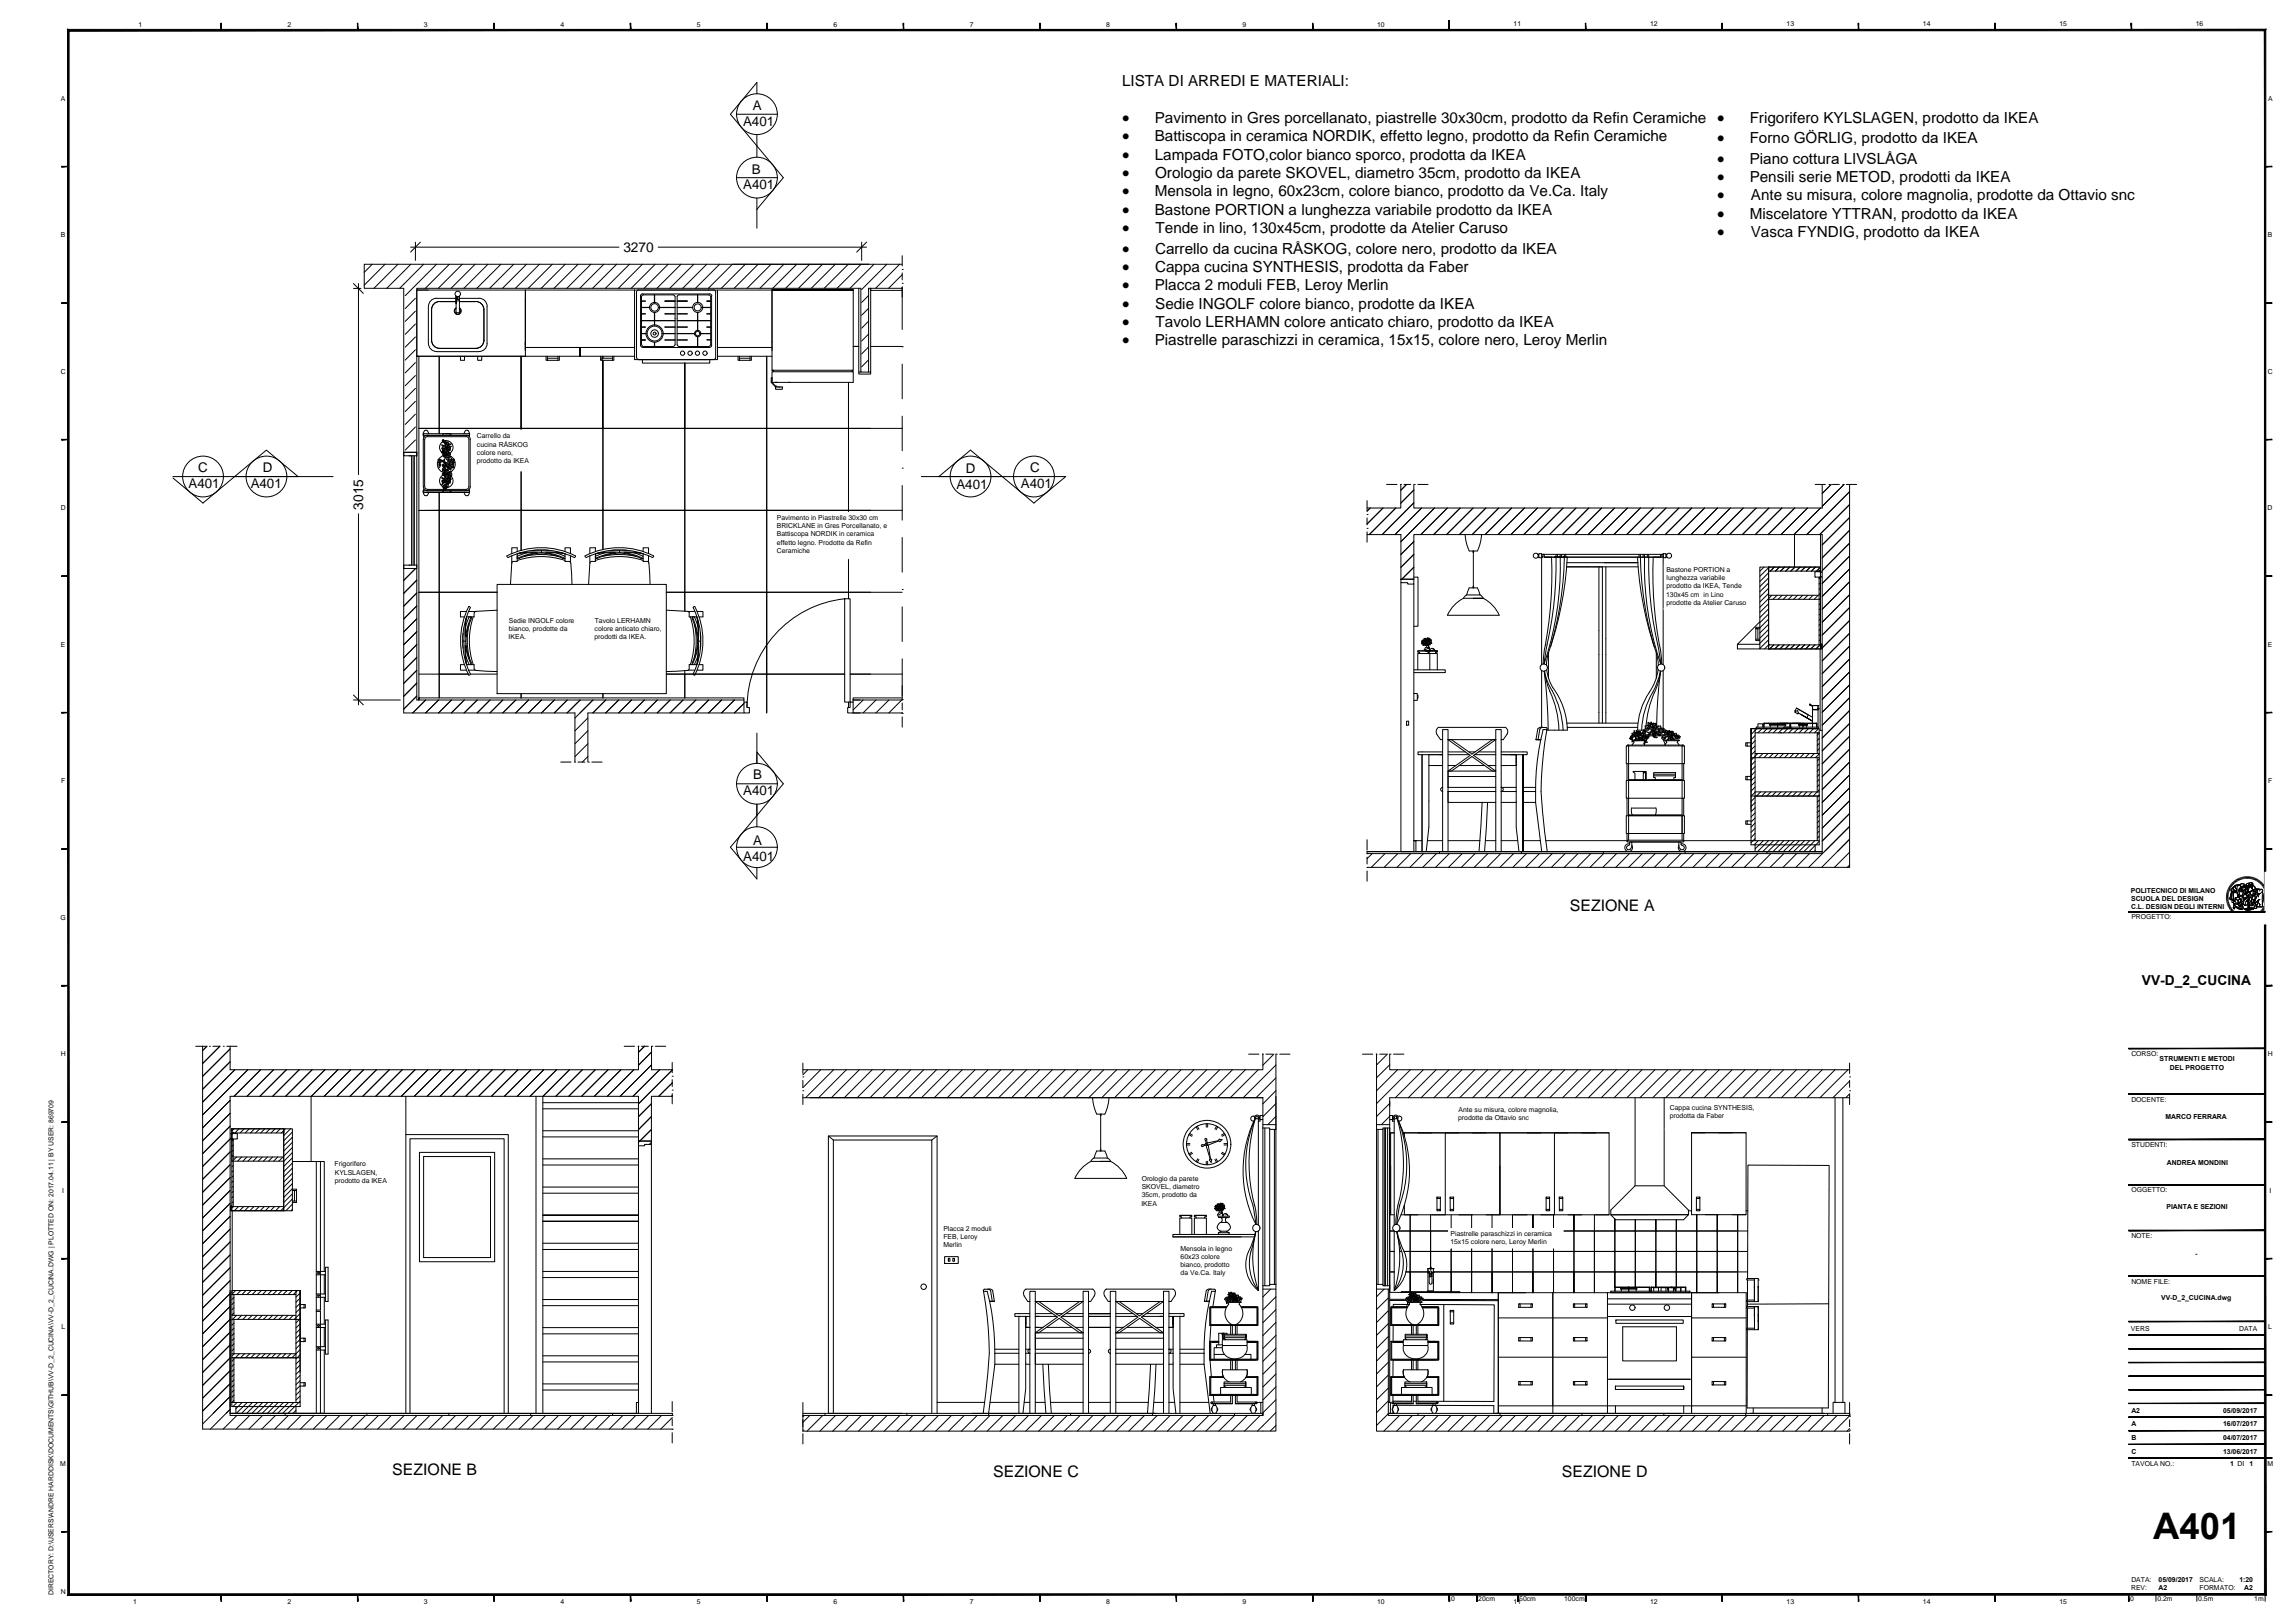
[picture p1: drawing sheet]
<svg xmlns="http://www.w3.org/2000/svg" width="841mm" height="594mm" viewBox="0 0 841 594" stroke-linecap="round" stroke-linejoin="round" font-family="sans-serif">
<defs><g id="words">
<text font-size="13.4" x="789.1" y="563.8">A401</text>
<g font-size="5.9">
<text x="411.3" y="45">·</text>
<text x="411.3" y="51.7">·</text>
<text x="629.3" y="52.4">·</text>
<text x="411.3" y="58.5">·</text>
<text x="629.3" y="59.9">·</text>
<text x="411.3" y="65.2">·</text>
<text x="411.3" y="71.9">·</text>
<text x="629.3" y="66.7">·</text>
<text x="629.3" y="73.4">·</text>
<text x="411.3" y="78.7">·</text>
<text x="629.3" y="80.1">·</text>
<text x="411.3" y="85.4">·</text>
<text x="629.3" y="86.8">·</text>
<text x="411.3" y="92.9">·</text>
<text x="411.3" y="99.7">·</text>
<text x="411.3" y="106.4">·</text>
<text x="411.3" y="113.1">·</text>
<text x="411.3" y="119.8">·</text>
<text x="411.3" y="126.5">·</text>
</g>
<g font-size="5.8">
<text x="575.3" y="333.6">SEZIONE A</text>
<text x="143.8" y="540.4">SEZIONE B</text>
<text x="364" y="540.8">SEZIONE C</text>
<text x="572.4" y="540.9">SEZIONE D</text>
</g>
<g font-size="5.6">
<text x="411.2" y="31.6">LISTA DI ARREDI E MATERIALI:</text>
<text x="423.2" y="45">Pavimento in Gres porcellanato, piastrelle 30x30cm, prodotto da Refin Ceramiche ·</text>
<text x="641.2" y="44.9">Frigorifero KYLSLAGEN, prodotto da IKEA</text>
<text x="423.2" y="51.7">Battiscopa in ceramica NORDIK, effetto legno, prodotto da Refin Ceramiche</text>
<text x="641.2" y="52.4">Forno GÖRLIG, prodotto da IKEA</text>
<text x="423.2" y="58.5">Lampada FOTO,color bianco sporco, prodotta da IKEA</text>
<text x="641.2" y="59.9">Piano cottura LIVSLÅGA</text>
<text x="423.3" y="65.2">Orologio da parete SKOVEL, diametro 35cm, prodotto da IKEA</text>
<text x="423.2" y="71.9">Mensola in legno, 60x23cm, colore bianco, prodotto da Ve.Ca. Italy</text>
<text x="641.2" y="66.7">Pensili serie METOD, prodotti da IKEA</text>
<text x="641.6" y="73.4">Ante su misura, colore magnolia, prodotte da Ottavio snc</text>
<text x="423.2" y="78.7">Bastone PORTION a lunghezza variabile prodotto da IKEA</text>
<text x="641.2" y="80.1">Miscelatore YTTRAN, prodotto da IKEA</text>
<text x="423.5" y="85.4">Tende in lino, 130x45cm, prodotte da Atelier Caruso</text>
<text x="641.6" y="86.8">Vasca FYNDIG, prodotto da IKEA</text>
<text x="423.3" y="92.9">Carrello da cucina RÅSKOG, colore nero, prodotto da IKEA</text>
<text x="423.3" y="99.7">Cappa cucina SYNTHESIS, prodotta da Faber</text>
<text x="423.2" y="106.4">Placca 2 moduli FEB, Leroy Merlin</text>
<text x="423.3" y="113.1">Sedie INGOLF colore bianco, prodotte da IKEA</text>
<text x="423.5" y="119.8">Tavolo LERHAMN colore anticato chiaro, prodotto da IKEA</text>
<text x="423.2" y="126.5">Piastrelle paraschizzi in ceramica, 15x15, colore nero, Leroy Merlin</text>
</g>
<g font-size="5">
<text x="228.4" y="92.3">3270</text>
<text x="133.1" y="186.6" transform="rotate(-90 133.1 186.6)">3015</text>
<text x="784.9" y="360.8">VV-D_2_CUCINA</text>
</g>
<g font-size="4.9">
<text x="275.9" y="40.3">A</text>
<text x="272.3" y="46.2">A401</text>
<text x="275.5" y="63.6">B</text>
<text x="272.4" y="69.4">A401</text>
<text x="72.6" y="173">C</text>
<text x="96.3" y="173">D</text>
<text x="353.9" y="173.2">D</text>
<text x="377.6" y="173">C</text>
<text x="69.1" y="178.9">A401</text>
<text x="91.9" y="178.9">A401</text>
<text x="350.5" y="179">A401</text>
<text x="374.1" y="178.9">A401</text>
<text x="276" y="285.5">B</text>
<text x="272.4" y="291.4">A401</text>
<text x="276" y="309.3">A</text>
<text x="272.4" y="315.2">A401</text>
</g>
<g font-size="2.5">
<text x="50.7" y="9.8">1</text>
<text x="105.4" y="9.8">2</text>
<text x="155.4" y="9.8">3</text>
<text x="205.4" y="9.8">4</text>
<text x="255.4" y="9.8">5</text>
<text x="305.4" y="9.8">6</text>
<text x="355.4" y="9.8">7</text>
<text x="405.4" y="9.8">8</text>
<text x="455.4" y="9.8">9</text>
<text x="504.7" y="9.8">10</text>
<text x="554.7" y="9.4">11</text>
<text x="604.7" y="9.4">12</text>
<text x="654.7" y="9.4">13</text>
<text x="704.7" y="9.4">14</text>
<text x="754.7" y="9.4">15</text>
<text x="804.7" y="9.4">16</text>
<text x="22.3" y="36.9">A</text>
<text x="831.1" y="36.9">A</text>
<text x="22.3" y="86.9">B</text>
<text x="831.1" y="86.9">B</text>
<text x="22.3" y="136.9">C</text>
<text x="831.1" y="136.9">C</text>
<text x="174.8" y="160.3">Carrello da</text>
<text x="174.8" y="163.7">cucina RÅSKOG</text>
<text x="174.8" y="166.7">colore nero,</text>
<text x="174.7" y="169.6">prodotto da IKEA</text>
<text x="22.3" y="186.9">D</text>
<text x="284.6" y="190.4">Pavimento in Piastrelle 30x30 cm</text>
<text x="831" y="186.9">D</text>
<text x="284.6" y="193.4">BRICKLANE in Gres Porcellanato, e</text>
<text x="284.6" y="196.4">Battiscopa NORDIK in ceramica</text>
<text x="284.7" y="202.5">Ceramiche</text>
<text x="284.7" y="199.4">effetto legno. Prodotte da Refin</text>
<text x="610.7" y="209.5">Bastone PORTION a</text>
<text x="610.7" y="215.5">prodotto da IKEA, Tende</text>
<text x="610.7" y="212.5">lunghezza variabile</text>
<text x="610.6" y="218.5">130x45 cm in Lino</text>
<text x="610.7" y="221.6">prodotte da Atelier Caruso</text>
<text x="186.4" y="231.2">bianco, prodotte da</text>
<text x="186.5" y="228.1">Sedie INGOLF colore</text>
<text x="217.9" y="231">colore anticato chiaro,</text>
<text x="217.9" y="228">Tavolo LERHAMN</text>
<text x="22.3" y="236.9">E</text>
<text x="186.4" y="234.2">IKEA.</text>
<text x="217.8" y="234">prodotti da IKEA.</text>
<text x="831.1" y="236.9">E</text>
<text x="22.4" y="286.9">F</text>
<text x="831.1" y="286.9">F</text>
<text x="780.9" y="326.9">POLITECNICO DI MILANO</text>
<text x="781" y="330">SCUOLA DEL DESIGN</text>
<text x="781" y="333">C.L. DESIGN DEGLI INTERNI</text>
<text x="22.2" y="336.9">G</text>
<text x="781" y="336.8">PROGETTO:</text>
<text x="22.3" y="386.9">H</text>
<text x="781" y="386.8">CORSO:</text>
<text x="791.4" y="388.7">STRUMENTI E METODI</text>
<text x="831.1" y="386.9">H</text>
<text x="795.2" y="391.7">DEL PROGETTO</text>
<text x="534.5" y="407.3">Ante su misura, colore magnolia,</text>
<text x="611.9" y="406.5">Cappa cucina SYNTHESIS,</text>
<text x="781" y="403.5">DOCENTE:</text>
<text x="534.3" y="410.4">prodotte da Ottavio snc</text>
<text x="611.9" y="409.5">prodotta da Faber</text>
<text x="793.6" y="409.9">MARCO FERRARA</text>
<text x="781" y="420.1">STUDENTI:</text>
<text x="122.6" y="427.2">Frigorifero</text>
<text x="122.7" y="430.3">KYLSLAGEN,</text>
<text x="794.1" y="426.5">ANDREA MONDINI</text>
<text x="22.8" y="436.9">I</text>
<text x="122.7" y="433.3">prodotto da IKEA</text>
<text x="418.4" y="432.5">Orologio da parete</text>
<text x="418.4" y="435.6">SKOVEL, diametro</text>
<text x="781" y="436.8">OGGETTO:</text>
<text x="831.6" y="436.9">I</text>
<text x="418.3" y="441.6">IKEA</text>
<text x="418.4" y="438.6">35cm, prodotto da</text>
<text x="793.9" y="443">PIANTA E SEZIONI</text>
<text x="345.7" y="450.7">Placca 2 moduli</text>
<text x="345.7" y="453.7">FEB, Leroy</text>
<text x="531.5" y="455.7">15x15 colore nero, Leroy Merlin</text>
<text x="531.6" y="452.6">Piastrelle paraschizzi in ceramica</text>
<text x="781" y="453.4">NOTE:</text>
<text x="345.7" y="456.7">Merlin</text>
<text x="432.6" y="458">Mensola in legno</text>
<text x="432.6" y="461">60x23 colore</text>
<text x="804.5" y="459.9">-</text>
<text x="432.6" y="464">bianco, prodotto</text>
<text x="432.6" y="467">da Ve.Ca. Italy</text>
<text x="781" y="470.1">NOME FILE:</text>
<text x="792" y="476.1">VV-D_2_CUCINA.dwg</text>
<text x="22.5" y="486.9">L</text>
<text x="780.9" y="487.4">VERS</text>
<text x="820.5" y="487.4">DATA</text>
<text x="831.2" y="486.9">L</text>
<text x="781" y="517.4">A2</text>
<text x="814.7" y="517.4">05/09/2017</text>
<text x="781" y="527.4">B</text>
<text x="781" y="522.4">A</text>
<text x="814.7" y="527.4">04/07/2017</text>
<text x="814.7" y="522.4">16/07/2017</text>
<text x="781" y="532.4">C</text>
<text x="814.7" y="532.4">13/06/2017</text>
<text x="22.1" y="536.9">M</text>
<text x="781" y="536.9">TAVOLA NO.:</text>
<text x="817.2" y="536.9">1 DI</text>
<text x="824.4" y="536.9">1</text>
<text x="830.9" y="536.9">M</text>
<text x="781" y="579.5">DATA:</text>
<text x="791" y="579.4">05/09/2017</text>
<text x="806" y="579.4">SCALA:</text>
<text x="820.6" y="579.4">1:20</text>
<text x="19.6" y="584.3" transform="rotate(-90 19.6 584.3)">DIRECTORY: D:\USERS\ANDRE HARDDISK\DOCUMENTS\GITHUB\VV-D_2_CUCINA\VV-D_2_CUCINA.DWG | PLOTTED ON: 2017.04.11 | BY USER: 869709</text>
<text x="22.3" y="583.9">N</text>
<text x="48.9" y="587.4">1</text>
<text x="105.4" y="587.4">2</text>
<text x="155.4" y="587.4">3</text>
<text x="205.4" y="587.4">4</text>
<text x="255.4" y="587.4">5</text>
<text x="305.4" y="587.4">6</text>
<text x="355.4" y="587.4">7</text>
<text x="405.4" y="587.4">8</text>
<text x="455.4" y="587.4">9</text>
<text x="504.7" y="587.4">10</text>
<text x="531.7" y="586.5">0</text>
<text x="541.7" y="586.5">20cm</text>
<text x="554.7" y="587.4">11</text>
<text x="556.7" y="586.5">50cm</text>
<text x="573.2" y="586.5">100cm</text>
<text x="604.7" y="587.4">12</text>
<text x="654.7" y="587.4">13</text>
<text x="704.7" y="587.4">14</text>
<text x="754.7" y="587.4">15</text>
<text x="780.6" y="586.5">0</text>
<text x="781" y="582.4">REV:</text>
<text x="790.6" y="586.5">0.2m</text>
<text x="791" y="582.4">A2</text>
<text x="805.6" y="586.5">0.5m</text>
<text x="806" y="582.4">FORMATO:</text>
<text x="822.5" y="582.4">A2</text>
<text x="826.1" y="586.5">1m</text>
</g>
</g></defs>
<!-- layer: IF-ANNO SYMB -->
<g fill="none" stroke="#000" stroke-width=".37">
<path d="M150.8 166.9v40.1M151.4 166.9v40M151.8 166.9v40.1M309.5 219.3h2v37.8h-2zM309.6 219.3a40 40 0 0 0-35.8 39.8M513.4 213.4v98.5M518.1 213.9v98M574.1 207.6h26.2M574.2 206.1h26h-12.3M585.9 207.6v57.3M587.2 207.6v57.3M588.5 207.6v57.3"/>
<path d="M515.5 264.1h.7v1.5h-.7zM574.1 264.9h26.1M574.3 266.4h25.8M114 401.5v23.9M148.7 415.6h37.6v102.1M148.7 401.5v116.2M196.4 401.5v116.2M198.9 401.5v116.2M198.9 414.2h35.1M198.9 416.4h35.1M198.9 403.9h35.1M198.9 406.1h35.1"/>
<path d="M234 419.7v98M238.7 419.2v98.5M303.6 416.1l1.8 1.4M343.4 416.1l-1.9 1.4M506.8 413.7v56.7M507.3 413.1v57.8M507.7 413.1v57.8M672.5 402.1v111.5M675.3 402.1v111.5M153.7 422.1h27.6v40h-27.6zM155.2 423.6h24.5v37h-24.5zM198.9 434.8h35.1"/>
<path d="M198.9 424.4h35.1M198.9 437h35.1M198.9 426.7h35.1M198.9 445.1h35.1h-35.1M198.9 447.3h35.1h-35.1M198.9 455.4h35.1M198.9 457.6h35.1M198.9 476h35.1M198.9 465.7h35.1M198.9 478.2h35.1M198.9 467.9h35.1M198.9 496.6h35.1"/>
<path d="M198.9 486.3h35.1M198.9 498.8h35.1M198.9 488.5h35.1M150.2 517.7v-100.6h34.5v100.6M198.9 506.9h35.1M198.9 509.1h35.1M303.6 517.7v-101.6h39.8v101.6M305.4 517.7v-100.2h36.1v100.2"/>
<circle cx="338.5" cy="471.3" r=".99"/>
</g>
<!-- layer: A-FURN -->
<g fill="none" stroke="#000" stroke-width=".37">
<path d="M136.4 96.8l-2.9 3M141.1 96.8l-7.6 7.7M145.8 96.8l-8.8 8.8M150.5 96.8l-8.8 8.8M155.2 96.8l-8.7 8.8M160 96.8l-11.5 11.5M164.7 96.8l-8.8 8.8M169.4 96.8l-8.8 8.8M174.1 96.8l-8.8 8.8M178.8 96.8l-8.8 8.8M183.6 96.8l-8.8 8.8M188.3 96.8l-8.8 8.8"/>
<path d="M193 96.8l-8.9 8.8M197.7 96.8l-8.8 8.8M202.4 96.8l-8.8 8.8M207.1 96.8l-8.8 8.8M211.8 96.8l-8.8 8.8M216.5 96.8l-8.8 8.8M221.3 96.8l-8.8 8.8M226 96.8l-8.8 8.8M230.7 96.8l-8.8 8.8M235.4 96.8l-8.8 8.8M240.1 96.8l-8.8 8.8M244.9 96.8l-8.8 8.8"/>
<path d="M249.6 96.8l-8.9 8.8M254.3 96.8l-8.9 8.8M259 96.8l-8.8 8.8M263.7 96.8l-8.8 8.8M268.4 96.8l-8.8 8.8M273.1 96.8l-8.8 8.8M277.8 96.8l-8.8 8.8M282.6 96.8l-8.8 8.8M287.3 96.8l-8.8 8.8M292 96.8l-8.8 8.8M296.7 96.8l-8.8 8.8M301.4 96.8l-8.8 8.8"/>
<path d="M306.1 96.8l-8.8 8.8M310.9 96.8l-8.9 8.8M315.6 96.8l-8.9 8.8M320.3 96.8l-8.8 8.8M325 96.8l-9.2 9.3M329.7 96.8l-8.8 8.8M152.2 109.2l-3.7 3.8M152.2 114l-3.7 3.7M152.2 118.7l-3.7 3.7M282.9 106.2h29.8M318.3 108.2l-2.5 2.6M318.3 112.9l-2.5 2.6"/>
<path d="M318.3 117.6l-2.5 2.6M330.6 100.6l-5 5M330.6 105.3l-.3 .3M330.6 105.6v15.1M152.2 123.4l-3.7 3.7M152.2 128.1l-3.7 3.8M152.2 132.8l-3.7 3.8M152.2 137.6l-3.7 3.7M318.3 122.4l-2.5 2.5M318.3 127.1l-2.5 2.5M318.3 131.8l-2.5 2.5M330.6 127h.1"/>
<path d="M330.6 133.4v12.7M152.2 142.3l-3.7 3.7M152.2 147l-3.7 3.7M152.2 151.7l-3.7 3.8M152.2 156.4l-3.7 3.8M330.6 152.4v12.7M152.2 161.1l-3.7 3.8M330.6 171.5h.1M330.6 177.8v12.7M515.5 177.4l-2.2 2.1M518.1 179.5l-4.8 4.8M671.1 177.4l-3.3 3.3"/>
<path d="M675.8 177.4l-8 8M330.6 196.9v12.7M502.1 186.1l-1.1 1.1M506.8 186.1l-5.8 5.8M511.5 186.1l-9.7 9.7M518.1 184.2l-11.6 11.6M518.1 198.3l-4.7 4.8M521 186.1l-9.8 9.7M525.7 186.1l-12.3 12.3M530.4 186.1l-9.7 9.7M535.1 186.1l-9.7 9.7M539.8 186.1l-9.7 9.7"/>
<path d="M544.5 186.1l-9.7 9.7M549.2 186.1l-9.7 9.7M554 186.1l-9.8 9.7M558.7 186.1l-9.8 9.7M563.4 186.1l-9.7 9.7M568.1 186.1l-9.7 9.7M572.8 186.1l-9.7 9.7M577.6 186.1l-9.8 9.7M582.3 186.1l-9.8 9.7M587 186.1l-9.8 9.7M591.7 186.1l-9.7 9.7M596.4 186.1l-9.7 9.7"/>
<path d="M601.1 186.1l-9.7 9.7M605.8 186.1l-9.7 9.7M610.5 186.1l-9.7 9.7M615.3 186.1l-9.8 9.7M620 186.1l-9.8 9.7M624.7 186.1l-9.8 9.7M629.4 186.1l-9.7 9.7M634.1 186.1l-9.7 9.7M638.9 186.1l-9.8 9.7M643.6 186.1l-9.8 9.7M648.3 186.1l-9.8 9.7M653 186.1l-9.7 9.7"/>
<path d="M657.7 186.1l-9.7 9.7M662.4 186.1l-9.7 9.7M667.1 186.1l-9.7 9.7M677.8 180.1l-15.7 15.7M677.8 184.8l-11 11M677.8 189.5l-10 10.1M677.8 194.2l-10 10.1M677.8 198.9l-10 10.1M152.3 208.3l-4.3 4.3M152.7 212.5l-4.7 4.8M152.7 217.2l-4.7 4.8M330.6 215.9h.1"/>
<path d="M518.1 203l-4.7 4.8M518.1 207.7l-4.4 4.4M646.4 207.7l-1.5 1.5M648.1 207.9l.2-.2-3.4 3.4M648.1 209.8l-3.2 3.2M648.1 211.7l-3.2 3.2M648.1 213.5l-3.2 3.3M648.1 215.4l-3.2 3.3M648.1 217.4l-3.2 3.1M649.3 218l-4.4 4.4M650.2 207.7l-1.5 1.5M651.2 218l-1.5 1.5"/>
<path d="M652.1 207.7l-1.5 1.5M653.1 218l-1.5 1.5M654 207.7l-1.5 1.5M655 218l-1.5 1.5M655.9 207.7l-1.5 1.5M656.8 218l-1.4 1.5M657.8 207.7l-1.5 1.5M658.7 218l-1.5 1.5M659.6 207.7l-1.4 1.5M660.6 218l-1.5 1.5M661.5 207.7l-1.5 1.5M662.5 218l-1.5 1.5"/>
<path d="M663.4 207.7l-1.5 1.5M664.4 218l-1.5 1.5M664.6 208.4l.7-.7-1.5 1.5 .6-.6M666.3 218l-1.5 1.5M667 211.7l-.4 .3M667.1 219.1l-.5 .5M667.1 207.7l-1.4 1.5M667.1 213.4l-.5 .5M667.1 215.3l-.5 .5M667.1 217.2l-.5 .5M677.8 203.7l-10 10M677.8 208.4l-10 10.1"/>
<path d="M677.8 213.1l-10 10.1M677.8 217.8l-10 10.1M152.7 221.9l-4.7 4.8M152.7 226.6l-4.7 4.9M152.7 231.4l-4.7 4.7M152.7 236.1l-4.7 4.8M330.6 222.3v12.7M648.1 236.2h.1M648.1 221.1l-3.2 3.2M648.1 223l-3.2 3.2M648.1 224.9l-3.2 3.2M648.1 226.8l-3.2 3.2"/>
<path d="M648.1 228.7l-3.2 3.1M648.1 230.6l-3.2 3.1M648.1 232.4l-3.2 3.2M648.1 234.3l-3.2 3.2M648.1 236.2l-1.5 1.5M649.3 236.9l.7-.7-1.5 1.5 .6-.6M651.9 236.2l-1.5 1.5M653.8 236.2l-1.5 1.5M655.7 236.2l-1.5 1.5M657.6 236.2l-1.6 1.5M659.4 236.2l-1.5 1.5M661.3 236.2l-1.5 1.5"/>
<path d="M663.2 236.2l-1.5 1.5M664.5 236.8l.6-.6-1.5 1.5 .7-.7M667.1 236.1l-1.6 1.6 1.5-1.5M667.1 221l-.5 .5M667.1 222.9l-.5 .5M667.1 224.7l-.5 .5M667.1 226.6l-.5 .5M667.1 228.5l-.5 .5M667.1 230.4l-.5 .5M667.1 232.3l-.5 .5M667.1 234.2l-.5 .5M677.8 222.5l-10 10.1"/>
<path d="M677.8 227.3l-10 10M677.8 232l-10 10M677.8 236.7l-10 10M152.7 240.8l-4.7 4.8M152.7 245.5l-4.7 4.8M152.7 250.2l-4.7 4.8M152.7 254.9l-4.7 4.8M156 256.4l-4.7 4.7M160.7 256.4l-4.7 4.7M165.4 256.4l-4.7 4.7M170.1 256.4l-4.7 4.7M174.9 256.4l-4.8 4.7"/>
<path d="M179.6 256.4l-4.8 4.7M184.3 256.4l-4.8 4.7M189 256.4l-4.8 4.7M193.7 256.4l-4.7 4.7M198.5 256.4l-4.8 4.7M203.2 256.4l-4.8 4.7M207.9 256.4l-4.8 4.7M212.6 256.4l-4.8 4.7M217.3 256.4l-6.6 6.6M222 256.4l-4.7 4.7M226.7 256.4l-4.7 4.7M231.4 256.4l-4.7 4.7"/>
<path d="M236.1 256.4l-4.7 4.7M240.9 256.4l-4.8 4.7M245.6 256.4l-4.8 4.7M250.3 256.4l-4.8 4.7M255 256.4l-4.7 4.7M259.7 256.4l-4.7 4.7M264.5 256.4l-4.8 4.7M269.2 256.4l-4.8 4.7M272.6 257.7l-3.5 3.4M316.3 256.4l-3.7 3.6M321 256.4l-4.7 4.7M325.8 256.4l-4.8 4.7"/>
<path d="M330.5 256.4l-4.8 4.7M330.6 241.3v15.1M677.8 241.4l-10 10.1M677.8 246.1l-10 10.1M677.8 250.8l-10 10.1M677.8 255.5l-10 10.1M215.4 262.9l-4.7 4.8M215.4 272.4l-4.7 4.7M215.4 277.1l-2 2M215.4 267.6l-4.7 4.8M330.6 260.9l-.2 .2M677.8 260.2l-10 10.1"/>
<path d="M677.8 265l-10 10M677.8 269.7l-10 10.1M677.8 274.4l-10 10.1M677.8 279.1l-10 10.1M677.8 283.8l-10 10.1M677.8 288.6l-10 10M677.8 293.3l-10 10M677.8 298l-10 10M502.8 312.6l-1.8 1.9M507.5 312.6l-5 5.1M512.2 312.6l-5 5.1M517 312.6l-5.1 5.1"/>
<path d="M521.7 312.6l-5 5.1M526.4 312.6l-5 5.1M531.1 312.6l-5 5.1M535.8 312.6l-5 5.1M540.6 312.6l-5.1 5.1M545.3 312.6l-5 5.1M550 312.6l-5 5.1M554.7 312.6l-5 5.1M559.4 312.6l-5 5.1M564.1 312.6l-5 5.1M568.8 312.6l-5 5.1M573.5 312.6l-5 5.1"/>
<path d="M578.3 312.6l-5.1 5.1M583 312.6l-5 5.1M587.7 312.6l-5 5.1M592.4 312.6l-5 5.1M597.1 312.6l-5 5.1M601.9 312.6l-5.1 5.1M606.6 312.6l-5.1 5.1M611.3 312.6l-5 5.1M616 312.6l-5 5.1M620.7 312.6l-5 5.1M625.4 312.6l-5 5.1M630.1 312.6l-5 5.1"/>
<path d="M634.8 312.6l-5 5.1M639.6 312.6l-5.1 5.1M644.3 312.6l-5.1 5.1M649 312.6l-5 5.1M653.7 312.6l-5 5.1M658.4 312.6l-5 5.1M663.1 312.6l-5 5.1M673.3 311.9l4.5-4.5-10.2 10.3M677.8 302.7l-15 15M677.8 312.1l-5.5 5.6M677.8 316.8l-.8 .9M75.9 383.2l-1.6 1.6"/>
<path d="M80.6 383.2l-6.3 6.3M84.3 384.2l-10 10M84.3 388.9l-10 10.1M86.1 391.8l-11.8 11.9M90.8 391.8l-16.5 16.6M95.5 391.8l-9.7 9.7M100.2 391.8l-9.7 9.7M104.9 391.8l-9.7 9.7M109.6 391.8l-9.7 9.7M114.4 391.8l-9.8 9.7M119.1 391.8l-9.8 9.7M123.8 391.8l-9.7 9.7"/>
<path d="M128.5 391.8l-9.7 9.7M133.2 391.8l-9.7 9.7M138 391.8l-9.8 9.7M142.7 391.8l-9.8 9.7M147.4 391.8l-9.7 9.7M152.1 391.8l-9.7 9.7M156.8 391.8l-9.7 9.7M161.5 391.8l-9.7 9.7M166.2 391.8l-9.7 9.7M171 391.8l-9.8 9.7M175.7 391.8l-9.8 9.7M180.4 391.8l-9.8 9.7"/>
<path d="M185.1 391.8l-9.7 9.7M189.8 391.8l-9.7 9.7M194.6 391.8l-9.8 9.7M199.3 391.8l-9.8 9.7M204 391.8l-9.8 9.7M208.7 391.8l-9.7 9.7M213.4 391.8l-9.7 9.7M218.1 391.8l-9.7 9.7M222.8 391.8l-9.7 9.7M227.5 391.8l-9.7 9.7M232.3 391.8l-9.8 9.7M236.2 383.2l-2.2 2.2"/>
<path d="M238.8 385.3l-4.8 4.9M238.8 390l-11.6 11.5M241.7 391.8l-9.8 9.7M246.4 391.9l-12.4 12.4M246.4 396.6l-5 4.9M296 391.8l-1.8 1.9M300.7 391.8l-6.5 6.6M305.5 391.8l-10.3 10.3M310.2 391.8l-10.2 10.3M314.9 391.8l-10.2 10.3M319.6 391.8l-10.2 10.3M324.3 391.8l-10.2 10.3"/>
<path d="M329.1 391.8l-10.3 10.3M333.8 391.8l-10.2 10.3M338.5 391.8l-10.2 10.3M343.2 391.8l-10.2 10.3M347.9 391.8l-10.2 10.3M352.6 391.8l-10.2 10.3M357.3 391.8l-10.2 10.3M362.1 391.8l-10.3 10.3M366.8 391.8l-10.2 10.3M371.5 391.8l-10.2 10.3M376.2 391.8l-10.2 10.3M380.9 391.8l-10.2 10.3"/>
<path d="M385.7 391.8l-10.3 10.3M390.4 391.8l-10.2 10.3M395.1 391.8l-10.2 10.3M399.8 391.8l-10.2 10.3M404.5 391.8l-10.2 10.3M409.2 391.8l-10.2 10.3M413.9 391.8l-10.2 10.3M418.6 391.8l-10.2 10.3M423.4 391.8l-10.3 10.3M428.1 391.8l-10.2 10.3M432.8 391.8l-10.2 10.3M437.5 391.8l-10.2 10.3"/>
<path d="M442.2 391.8l-10.2 10.3M447 391.8l-10.3 10.3M451.7 391.8l-10.2 10.3M456.4 391.8l-10.2 10.3M461.1 391.8l-10.3 10.3M466.9 386.1l-4.1 4.1M467.6 390.1l-12 12M467.6 394.8l-7.3 7.3M467.6 399.5l-4.8 4.8M508.5 386.1l-4.1 4M509.3 390l-4.9 4.8M512.1 391.8l-7.7 7.7"/>
<path d="M516.8 391.8l-12.4 12.4M521.6 391.8l-10.3 10.3M526.3 391.8l-10.2 10.3M531 391.8l-10.2 10.3M535.7 391.8l-10.2 10.3M540.4 391.8l-10.2 10.3M545.2 391.8l-10.3 10.3M549.9 391.8l-10.2 10.3M554.6 391.8l-10.2 10.3M559.3 391.8l-10.2 10.3M564 391.8l-10.2 10.3M568.7 391.8l-10.2 10.3"/>
<path d="M573.4 391.8l-10.2 10.3M578.1 391.8l-10.2 10.3M582.9 391.8l-10.3 10.3M587.6 391.8l-10.2 10.3M592.3 391.8l-10.2 10.3M597 391.8l-10.2 10.3M601.7 391.8l-10.2 10.3M606.5 391.8l-10.3 10.3M611.2 391.8l-10.2 10.3M615.9 391.8l-10.2 10.3M620.6 391.8l-10.2 10.3M625.3 391.8l-10.2 10.3"/>
<path d="M630 391.8l-10.2 10.3M634.7 391.8l-10.2 10.3M639.5 391.8l-10.3 10.3M644.2 391.8l-10.3 10.3M648.9 391.8l-10.2 10.3M653.6 391.8l-10.2 10.3M658.3 391.8l-10.2 10.3M663.1 391.8l-10.3 10.3M667.8 391.8l-10.3 10.3M672.5 391.8l-10.2 10.3M677.2 391.8l-10.2 10.3M677.8 395.9l-6.1 6.2"/>
<path d="M84.3 403l-10 10.1M84.3 407.8l-10 10M84.3 412.5l-10 10M84.3 417.2l-10 10M85.5 417.5l-.5 .5M85.5 419.4l-.5 .5M85.7 413.4l-.7 .8M87.6 413.4l-1.5 1.6M89.5 413.4l-1.5 1.6M91.4 413.4l-1.5 1.6M93.3 413.4l-1.5 1.6M95.2 413.4l-1.6 1.6"/>
<path d="M97 413.4l-1.5 1.6M98.9 413.4l-1.5 1.6M100.8 413.4l-1.5 1.6M102.7 413.4l-1.5 1.6M104.6 413.4l-1.5 1.6M106.5 413.4l-2.5 2.5M107.1 414.6l-3.1 3.2M107.1 416.5l-3.1 3.2M107.1 418.4l-3.1 3.2M238.7 404.3l-4.7 4.7M238.7 409l-4.7 4.7M238.7 413.7l-4.7 4.7"/>
<path d="M238.7 418.4l-.8 .8M246.4 401.3l-.3 .2M467.6 404.2l-4.8 4.8M467.6 408.9l-3 3M509.3 404.1l-4.9 4.9M509.3 408.9l-3.1 3M677.8 400.6l-1.4 1.5M84.3 421.9l-10 10M84.3 426.6l-10 10.1M84.3 431.3l-10 10.1M84.3 436l-10 10.1M85.5 430.7l-.5 .5"/>
<path d="M85.5 421.2l-.5 .5M85.5 423.1l-.5 .5M85.5 426.9l-.5 .5M85.5 428.8l-.5 .5M85.5 432.6l-.5 .5M85.5 434.4l-.5 .5M85.5 436.3l-.5 .6M85.5 438.2l-.5 .5M86.7 423.8l-1.7 1.7M88.6 423.8l-1.5 1.5M90.5 423.8l-1.5 1.5M92.4 423.8l-1.6 1.5"/>
<path d="M94.2 423.8l-1.4 1.5M96.1 423.8l-1.5 1.5M98 423.8l-1.5 1.5M99.9 423.8l-1.5 1.5M101.8 423.8l-1.5 1.5M103.7 423.8l-1.5 1.5M107.1 439.1l-4.2 4.4M107.1 420.3l-3.1 3.2M107.1 422.2l-3.1 3.2M107.1 424.1l-3.1 3.1M107.1 426l-3.1 3.1M107.1 427.8l-3.1 3.3"/>
<path d="M107.1 429.7l-3.1 3.2M107.1 431.6l-3.1 3.2M107.1 433.5l-3.1 3.2M107.1 435.4l-3.1 3.2M107.1 437.3l-3.1 3.2M84.3 440.7l-10 10.1M84.3 445.5l-10 10M84.3 450.2l-10 10.1M84.3 454.9l-10 10.1M84.3 459.6l-10 10.1M85.5 440.1l-.5 .5M85.5 441.9l-.5 .6"/>
<path d="M87.4 441.9l-1.5 1.6M89.3 441.9l-1.5 1.6M91.1 441.9l-1.4 1.6M93 441.9l-1.4 1.6M95 441.9l-1.6 1.6M96.8 441.9l-1.5 1.6M98.7 441.9l-1.5 1.6M100.6 441.9l-1.5 1.6M102.5 441.9l-1.5 1.6M107.1 441l-2.3 2.5M107.1 442.9l-.5 .6M84.3 464.3l-10 10.1"/>
<path d="M84.3 469.1l-10 10M84.3 473.8l-10 10M84.3 478.5l-10 10M465.6 472.2l-2.8 2.8M467.6 475l-4.8 4.7M467.6 479.7l-4.8 4.8M507.2 472.2l-2.8 2.8M508.8 475.4l-4.4 4.3M84.3 483.2l-10 10M84.3 487.9l-10 10.1M84.3 492.6l-10 10.1M84.3 497.3l-10 10.1"/>
<path d="M467.6 484.3l-4.8 4.9M467.6 489.1l-4.8 4.8M467.6 493.8l-4.8 4.8M467.6 498.5l-4.8 4.8M508.8 480.1l-4.4 4.3M508.8 484.8l-4.4 4.3M508.8 489.5l-4.4 4.3M508.8 494.2l-4.4 4.3M508.8 499l-4.4 4.2M78.1 517.7l6.2-6.2-10 10.1M84.3 502l-10 10.1M84.3 506.8l-10 10"/>
<path d="M84.3 516.2l-7.2 7.2M86.8 518.4l-5 5M91.5 518.4l-5 5M96.2 518.4l-5 5M101 518.4l-5.1 5M105.7 518.4l-5 5M110.4 518.4l-5 5M115.1 518.4l-5 5M119.8 518.4l-5 5M124.5 518.4l-5 5M129.2 518.4l-5 5M133.9 518.4l-5 5"/>
<path d="M138.7 518.4l-5.1 5M143.4 518.4l-5 5M148.1 518.4l-5 5M152.8 518.4l-5 5M157.5 518.4l-5 5M162.3 518.4l-5.1 5M167 518.4l-5 5M171.7 518.4l-5 5M176.4 518.4l-5 5M181.1 518.4l-5 5M185.8 518.4l-5 5M190.5 518.4l-5 5"/>
<path d="M195.3 518.4l-5.1 5M200 518.4l-5.1 5M204.7 518.4l-5 5M209.4 518.4l-5 5M214.1 518.4l-5 5M218.9 518.4l-5.1 5M223.6 518.4l-5.1 5M228.3 518.4l-5 5M233 518.4l-5 5M237.7 518.4l-5 5M242.4 518.4l-5 5M246.4 519.2l-4.3 4.2"/>
<path d="M294.2 518.4v5.8M296.8 518.4l-2.6 2.6M301.5 518.4l-5.8 5.8M303.6 517.7h27M306.2 518.4l-5.8 5.8M310.9 518.4l-5.8 5.8M315.6 518.4l-5.7 5.8M320.3 518.4l-5.7 5.8M325.1 518.4l-5.8 5.8M329.8 518.4l-5.8 5.8M334.5 518.4l-5.8 5.8M339.2 518.4l-5.7 5.8"/>
<path d="M343.9 518.4l-5.7 5.8M348.7 518.4l-5.8 5.8M353.4 518.4l-5.8 5.8M358.1 518.4l-5.8 5.8M362.8 518.4l-5.8 5.8M367.5 518.4l-5.8 5.8M372.2 518.4l-5.7 5.8M376.9 518.4l-5.7 5.8M381.7 518.4l-5.8 5.8M386.4 518.4l-5.8 5.8M391.1 518.4l-5.8 5.8M395.8 518.4l-5.7 5.8"/>
<path d="M400.5 518.4l-5.7 5.8M405.3 518.4l-5.8 5.8M410 518.4l-5.8 5.8M414.7 518.4l-5.8 5.8M419.4 518.4l-5.8 5.8M422.2 517.7h1.5M424.1 518.4l-5.8 5.8M428.8 518.4l-5.8 5.8M433.5 518.4l-5.7 5.8M438.2 518.4l-5.7 5.8M443 518.4l-5.8 5.8M447.7 518.4l-5.8 5.8"/>
<path d="M452.4 518.4l-5.8 5.8M457.1 518.4l-5.7 5.8M461.8 518.4l-5.7 5.8M467.6 503.2l-4.8 4.8M467.6 507.9l-4.8 4.9M467.6 512.7l-4.8 4.8M467.6 517.4l-6.8 6.7M508.8 503.7l-4.4 4.3M508.8 508.4l-4.4 4.3M508.8 513.1l-4.4 4.3M508.8 517.8l-4.4 4.3M512.9 518.4l-5.8 5.8"/>
<path d="M517.6 518.4l-5.8 5.8M522.3 518.4l-5.7 5.8M527 518.4l-5.7 5.8M531.7 518.4l-5.7 5.8M536.4 518.4l-5.7 5.8M541.2 518.4l-5.8 5.8M545.9 518.4l-5.8 5.8M550.6 518.4l-5.8 5.8M555.3 518.4l-5.7 5.8M560 518.4l-5.7 5.8M564.8 518.4l-5.8 5.8M569.5 518.4l-5.8 5.8"/>
<path d="M574.2 518.4l-5.8 5.8M578.9 518.4l-5.7 5.8M583.6 518.4l-5.8 5.8M588.3 518.4l-5.8 5.8M593 518.4l-5.7 5.8M597.7 518.4l-5.7 5.8M602.5 518.4l-5.8 5.8M607.2 518.4l-5.8 5.8M611.9 518.4l-5.8 5.8M616.6 518.4l-5.7 5.8M621.3 518.4l-5.7 5.8M626.1 518.4l-5.8 5.8"/>
<path d="M630.8 518.4l-5.8 5.8M635.5 518.4l-5.8 5.8M640.2 518.4l-5.8 5.8M644.9 518.4l-5.8 5.8M649.6 518.4l-5.7 5.8M654.3 518.4l-5.7 5.8M659.1 518.4l-5.8 5.8M663.8 518.4l-5.8 5.8M668.5 518.4l-5.8 5.8M673.2 518.4l-5.7 5.8M677.8 518.5l-5.6 5.7M467.6 522.1l-2.1 2"/>
<path d="M677.8 523.2l-.9 1"/>
</g>
<!-- layer: A-ANNO-SYMB -->
<path d="M318.3 96.8h12.3M315.5 105.6v30.7h2.8v-30.7M152.2 165.7h.5M152.7 256.4h119.9v.7M215.4 261.1v18M312.6 261.1h2.6" fill="none" stroke="#000" stroke-width=".37"/>
<!-- layer: A-ELEV-MBE1 -->
<g fill="none" stroke="#000" stroke-width=".37">
<path d="M318.3 96.8h-184.8v8.8h14.5M315.5 105.6h-162.8v60.1h-4.7v1.2h4.7v-1.2v42.5M148 165.7v42.5M148.5 165.7h3.7M149.9 166.9h.9M148 207h4.7v1.2h-4.7zM149.9 207h.4M513.4 212.1h4.7v1.8h-2.2v-.5h-2.5zM272.6 257.1h1.1v2h.9v2h-2zM311.5 257.1h1.1v4h-2v-2h.9zM312.6 256.4v.7M462.8 413.1h2.5v.6h2.3"/>
<path d="M463.5 413.1v57.8M467 413.7v56.7M505 413.7v56.7M508.5 413.1v57.8M509.3 413.1h-2.5v.6h-2.4M467.6 470.4h-2.3v.5h-2.5v47.5h-6M504.4 470.4h2.4v.5h2.5M84.3 517.7v.7h162.1"/>
</g>
<!-- layer: A-SECT-MCUT -->
<g fill="none" stroke="#000" stroke-width=".37">
<path d="M148 105.6v60.1M513.3 177.4v8.7h-12.3M518.1 177.4v8.7h149.7v-8.7M677.8 177.4v134.5M513.4 195.8v16.3M148 208.2v52.9h62.7M152.7 208.2v48.2M517.6 212.1h.5v-16.3h149.7v116.8h-166.8M312.6 256.4h18M215.4 261.1h57.2M501 317.7h176.8M74.3 383.2v140.2h172.1"/>
<path d="M84.3 383.2v8.6h149.7v-8.6M238.8 383.2v8.6M462.8 386.1v5.7h-168.6M467.6 386.1v27.6M504.4 386.1v27.6M509.3 386.1v5.7h168.5M234.4 417.9h-.4v-16.4h-149.7v116.2M246.4 401.5h-7.7v16.4M462.8 411.9h4.8M504.4 411.9h4.9M509.3 402.1v11M462.8 472.2h4.8"/>
<path d="M467.6 470.4v53.7l-173.4 .1M504.4 470.4v53.8h173.4M508.8 472.2v46.2h169M509.3 470.9v1.3h-4.9M246.4 517.7v.7M294.2 518.4h168.6v-.7v.7"/>
</g>
<!-- layer: 0 -->
<path d="M154.1 88.7l-3.6 3.6M268.6 96.8h49.7M317.5 88.7l-3.6 3.6M129.5 103.9l3.6 3.6M330.6 105.6h-12.3v.6M129.5 254.6l3.6 3.6M210.7 261.1v18M312.6 261.1h18M677.8 311.9v5.8" fill="none" stroke="#000" stroke-width=".37"/>
<!-- layer: IF-FURN -->
<g fill="none" stroke="#000" stroke-width=".37">
<path d="M152.7 106.2v24.3h59.9v-3.2v3.2M282.9 106.2h29.8h-29.8M282.9 106.2h29.8v29.4h-29.8v-29.4h29.8M282.9 106.2v22.2M200.1 130.5v1.5h4.9v-1.5M200.6 130.5v1.5v-.8h3.9M204.5 130.5v1.5M211 127.3h1.6M220.1 130.5v1.5h4.9v-1.5M220.6 130.5v1.5v-.8h3.9M224.5 130.5v1.5M270.5 130.5v1.5h4.8v-1.5"/>
<path d="M271 130.5v1.5v-.8h3.9M274.9 130.5v1.5M282.9 136.2h29.8v3.9h-29.8zM283.2 135.6l.3 .3-.3 .3M312.4 135.6l-.2 .3 .3 .3M282.9 140.1v-1.7h-.3v1.7l1.6 1.6v.9h2.5v-.9M282.9 140.1l1.9 1.6M286.7 141.7h-2.5v.3M286.7 141.7v.3M536.9 195.8a16.8 16.8 0 0 0 1.5 6M542.9 195.8a16.8 16.8 0 0 1-1.5 6M657.6 195.8v11.9"/>
<path d="M667.1 195.8v11.9M182.2 214.1h62v40h-62zM185.8 203.6a27.7 27.7 0 0 1 25.1 0l-.3 .5a29 29 0 0 0-24.6 0zM187.5 206.3l-.4 7.8M189.5 202.9v2.7h-1.4l-.6 .7v-2.7M189.5 202v-1.4h-2v2.2M192.3 203.7a27.7 27.7 0 0 1 12.4 .1M193.1 202.4l-3.6 1.3M195.6 201.6h2.8M196.8 202.5h-4l-3.3 .3M196.8 202.4l-4.1 .9-3.2 1.2h.8a17.2 17.2 0 0 1 16 0l.8 .1-3.1-1.3-3.9-.8h3.4l3.5 .3M198.4 201.6h2.7"/>
<path d="M198.4 201.6v.7M198.4 202.3l-4.5-.1-4.4 .7M198.5 202.3l3.4-.1 4.2 .3M203.8 202.5l3.2 1.3M206.4 202.6l.7 .2M207 205.3a27.7 27.7 0 0 0-17.5 0M207.1 202v-1.4h1.9v2.2M207.1 202.8v2.8h1.5M208.7 205.6l.5 .7M209 203.6v2.4M209.2 206.3l.4 7.7M214.4 203.6l.5 .6"/>
<path d="M214.4 203.6a27.7 27.7 0 0 1 25.1 0l-.3 .5a28.4 28.4 0 0 0-24.3 .1M216.2 206.3l-.5 7.8M216.2 203.6v2.6M218.2 202.9v2.7h-1.5l-.5 .7M218.2 202v-1.4h-2v2.2M218.2 202.8l3.2-.3h4l-3.2 .6-4 1.4h.7M218.9 202.6l-.7 .3M220.9 203.7a27.7 27.7 0 0 1 12.5 .1M221.8 202.4l-3.6 1.3M224.2 201.6h2.9l-.1 .7M227.1 202.5a24.5 24.5 0 0 0-8.2 2M227.1 201.6h2.6"/>
<path d="M227.1 202.6a20.9 20.9 0 0 1 7.8 1.9M228.7 202.5h3.5l3.5 .3M228.7 202.5l4 .8 3 1.3M232.4 202.5l3.3 1.3M234.7 202.5l-3.4-.3h-6.9l-5.5 .4M234.9 204.6h.8M235 202.6l.7 .2v2.8h1.6l.5 .7M235.7 202v-1.4h2v2.2M235.7 205.3a27.7 27.7 0 0 0-17.5 0M237.7 203.6v2.4M237.8 206.3l.4 7.7M536.3 219.1h7.2h-3.6"/>
<path d="M536.3 219.1a12.9 12.9 0 0 0-5.9 6.2M537.5 217.9h4.8M537.5 217.9l.9-2.6h1.5h1.5l1 2.6M537.5 217.9l-1.2 1.2M538.4 201.8h3M539.7 215.3v-.4h.3l-.1 .4M539.7 201.8v.5h.3v-.5M539.9 202.3v12.6M542.3 217.9l1.2 1.2a13 13 0 0 1 5.9 6.2M665.2 209.4h1.9v1.9h-1.9zM666.6 209.4v-.5h.3v.5M666.6 209.2v-.3l.5 .3"/>
<path d="M666.9 211.4h-.3v.3h.5M667.1 209.5h.3M667.1 211.3h.3M667.3 209.5v.2M667.3 211.1v.2M169.7 234.8h.7M169.7 231.9v5.6M170.7 234.8a21.5 21.5 0 0 0 2 7.9v.7l-1.5-3.8-.5-3.2-.1 3.5 .4 3.5M170.9 224h-2.2v1.9h1.5M171 225.9a71.6 71.6 0 0 0-.5 14.9l.2 1.7M171 225.9l-.4 4v3.3M171.7 224h2.6"/>
<path d="M171.9 228.6a27.7 27.7 0 0 0 .1 12.5M171.9 225.9l-1.3 3.6M172.3 222.6a27.7 27.7 0 0 0 0 24.2M172.4 222.6l-.6-.5a27.8 27.8 0 0 0 0 25.2l.6-.5M172.7 226.7v-.8l-1.2 3.2-.9 4.1M172.7 226.7a24.5 24.5 0 0 0-2 8.1M173.4 225.9a27.7 27.7 0 0 0 0 17.5M173.7 224.5v1.4h-2.7M182.2 223.5l-7.8 .4-.6 .5M244.2 223.5l7.7 .4 .7 .5v1.5h2.8l.6 4.4-.1 4.5M252 224h2.6M253 225.9a27.7 27.7 0 0 1 0 17.5"/>
<path d="M253.7 226.7v-.8l1.2 3.2 .9 4.1M253.7 226.7a24.5 24.5 0 0 1 1.9 8.1M254 222.6l.6-.5a27.8 27.8 0 0 1 0 25.2l-.6-.5M254.1 222.6a27.7 27.7 0 0 1 0 24.2M254.5 225.9l1.3 3.6M254.5 228.6a27.7 27.7 0 0 1-.1 12.5M255.4 225.9l.4 4v3.3M255.4 224h2.2v1.9h-1.4M255.7 234.8a20.9 20.9 0 0 1-2 7.9v.7l1.2-3 .8-4M255.7 236.4v3.5l-.3 3.5M255.9 234.8l.1 3.4-.3 4.3M255.9 234.8h.7"/>
<path d="M256.7 231.9v5.6M530.4 225.4h19M636.7 236v1.7h8.2M643.4 234.1h1.5M644.9 229.8h-1.5v4.8h1.5M644.9 230.3h-1.5h.8v3.8M644.9 227.7l-8.2 8.3h8.2M648.1 237.7h.1M667.1 237.5h.5M667.3 236.2v1.3h-.2v-1.3v1.5M667.6 235.9v1.6h-.3M170.1 243.4h-1.4v2.1h2.2"/>
<path d="M170.6 240.1l1.4 3.3M170.8 242.8l.2 .6h2.7v1.6M171.7 245.5h2.4M173.8 245l.6 .5 7.8 .5M252.2 245.5h2.4M255.4 243.4h-2.8v1.6l-.7 .5-7.7 .5M255.6 242.8l-.2 .6M255.8 240.1l-1.4 3.3M256.2 243.4h1.4v2.1h-2.2M521.1 276.4v35.5M526.5 269l1.4 1.9h.8M527.6 276.4h.8h-4.9l.1 26.5-1 9"/>
<path d="M528.7 275.4h-9.1v1h9.1M528.7 270.9v41M528.7 270.9v-3.7h1.9v3.7M530.6 270.9l8.2 5.8-8.2 5.7h1.3l7.5-5.3 7.5 5.3h1.2M530.6 270.9h1.3l7.5 5.3 7.5-5.3h1.2M530.6 275.4h6.4M530.6 276.4h7.8M530.6 270.9v41M530.6 270.9h17.5M538.3 275.4h2.2M540.4 276.4h7.7M541.8 275.4h6.3"/>
<path d="M548.1 270.9v-3.7h2v3.7M548.1 270.9v41M548.1 270.9l-8.1 5.8 8.1 5.7M550.1 275.4h9.5v1h-1.5M550.1 276.4h8M550.1 270.9v41M551.6 266.4h-23.7a1.57 1.57 0 0 0-1.5 .9 1.57 1.57 0 0 0 .2 1.6M551.7 266.4a1.84 1.84 0 0 1 .6 2.5l-1.4 2h-.8M553.6 276.4h2v.3M555.6 276.4v26.5l1 9M558.1 276.4v35.5v-35.5M558.1 276.4v35.5"/>
<path d="M564.3 267l-.7 3.9M565.4 266.4l-1.1 .6M566.5 266.5l-2.2-.1-.8 .6-.6 3.9h1.7h-1.7h1.7h-.6M566.6 266.5l.4 .3M566.9 267.2a138 138 0 0 0-2.2 22.7l.6 7.4 1.7 14.6M566.9 267.2h-1.4a88 88 0 0 0-2.8 22.7M566.9 266.8v.4M641.7 266.9v1.5M652.3 268.4h.7M523.6 280.4h5.1M528.7 288.4a.74 .74 0 0 0-.8 .7 .74 .74 0 0 0 .8 .8M530.6 280.4h2.9"/>
<path d="M534.7 280.4h9.4M543.1 293.9l-1.1 18M545.1 293.9l-1.1 18M545.3 280.4h2.8M548.1 289.9h-17.5v4h17.5M548.1 284.4h-17.5v4h17.5M548.1 282.4h-17.5v2M550.1 280.4h1.5M550.1 293.9h5.5M550.8 280.4h4.8M555.6 288.4h-5.5a.74 .74 0 0 1 .8 .7 .74 .74 0 0 1-.8 .8h5.5M558.1 289.9h4.6"/>
<path d="M558.1 288.4h4.6M558.1 293.9h4.6M562.7 293.9l2.3 18M562.7 289.9v4M84.7 416.8v.3M84.7 417.1h.3M85 415l.2-.3 .3 .3M85 415.3v1.8M85 417l1.8 .2 .2-.2M85.1 415.2h1.7M85.1 415.1l-.3 .1-.1 .3M85.2 417.2h.3v.3h-.5"/>
<path d="M85.2 415.2v-.5h.3v.5M86.9 415.1l.1 .2M87 415.3v1.7M400.4 402a16.8 16.8 0 0 0 1.5 6l3 .1M403.2 408.1v.4h.3v-.4M403.4 408.5v12.6M406.4 402a16.8 16.8 0 0 1-1.5 6M509.6 414.9h1.3h-1.3v30M514.6 414.9v1.2M534.6 414.9h-5v30h-5M574.6 414.9h-5v30h-5M589.7 414.9h-75.4h35.4v30h-5.1"/>
<path d="M599.2 402.1v32.2l-8.9 8.9v1.7h28.4v-1.7l-8.8-8.9h-10.7M609.9 402.1v32.2M624.9 414.9h-5h20v30h-5M629.9 414.9h5M639.9 414.9h-20v30h20M107.1 435.5h1.6v4.9h-1.6M107.1 436h1.6h-.8v3.9M107.1 439.9h1.6M399.8 425.4a12.9 12.9 0 0 0-5.9 6.2M400.9 424.1l-1.1 1.3h7.2h-3.6M403.2 421.6v-.5h.3l-.1 .5M404.9 421.6h-3l-1 2.5 4.9 .1-.9-2.6"/>
<path d="M405.8 424.1l1.2 1.3M407 425.4a12.9 12.9 0 0 1 5.9 6.2h-19M509.6 427.1v17.8M526.6 438.5h1.3l-.1 5h-1.2zM527.9 438.5v.5h-1.3M531.4 438.5h1.3v5h-1.2zM531.4 438.5v.5h1.3M549.7 427.1v17.8h40M566.6 438.5h1.3v5h-1.3zM567.9 438.5v.5h-1.3M571.4 438.5h1.3v5h-1.2zM571.4 438.5v.5h1.3"/>
<path d="M621.7 438.5h1.2v5h-1.2zM621.7 439h1.2M84.5 441.7h.5h-.5v1.6h.2M84.7 441.7v1.6h.3h-.5M104 443.5h.1M454.8 452.1h-25v.9h25M509.6 444.9h1.3M513.4 444.9h36.3v-30h40v30h-5M514.6 441.5v3.4h5M526.6 442.9h1.2v.6M532.7 442.9h-1.2v.6M554.7 444.9h4.9"/>
<path d="M566.6 442.9h1.3v.6M572.7 442.9h-1.2v.6M574.6 444.9h5M590.3 444.9h28.4l-1.7 1.9h-24.9zM621.7 442.9h1.2M98.7 474.1h.7M110 472.7v1.4M360.3 472.6l.1 .4M360.4 473a113 113 0 0 1 .8 37.3l-.9 7.4M360.4 473h1.4a90.5 90.5 0 0 1 2.8 22.7M361.9 472.2l1.1 .5 .6 3.9M362.7 472.2h-1.9l-.4 .4"/>
<path d="M362.7 472.1l1.1 .7 .6 3.8h-1.7h1.7h-1.7h.6M377.4 476.7v17.5M377.4 476.7h-.8l-1.2-2a1.59 1.59 0 0 1 1.2-2.5h22.3a1.7 1.7 0 0 1 2 .4 1.7 1.7 0 0 1 .1 2.1l-1.3 2h-.8M377.4 476.7v-3.7h2v3.7M379.4 476.7l8.1 5.7-8.1 5.8h1.3l7.5-5.3 7.4 5.3h1.3M379.4 476.7h1.3l7.5 5.3 7.4-5.3h1.3M379.4 476.7h17.5M379.4 476.7v41M396.9 476.7v-3.7h2v3.7M396.9 476.7v41M396.9 476.7l-8.1 5.7 8.1 5.8M398.9 476.7v41"/>
<path d="M404.8 474.7l1.3 2h.8M406.9 476.7v-3.7h2v3.7M406.9 476.7v41M408.9 476.7h1.2l7.5 5.3 7.6-5.3h1.2M408.9 476.7h17.5M408.9 476.7v41M408.9 476.7l8.1 5.7-8.1 5.8M426.4 476.7l-8.1 5.7 8.1 5.8h-1.2l-7.6-5.3-7.5 5.3h-1.2M426.4 476.7v-3.7h2v3.7M426.4 476.7v41M428.4 476.7v17.5M429.9 472.2h-23a1.69 1.69 0 0 0-2 .4 1.69 1.69 0 0 0-.1 2.1"/>
<path d="M429.9 472.1a1.84 1.84 0 0 1 .6 2.6l-1.4 2h-.7M443.1 472.2h1.9M443.2 472.1l-1.2 .7-.6 3.8h1.7h-1.7h1.7h-.6M443.9 472.2l-1.1 .5-.7 3.9M445 472.2l.4 .4-.1 .4M445.3 473h-1.3a88 88 0 0 0-2.8 22.7M445.3 473l-.8 5.6M509.3 475.9h5.4M509.3 476.3h5.9M515.6 477.8v.8M516.5 477.8l-5.9-.1-.1 .9M517.4 473.4l-8.1-.1v40.3"/>
<path d="M517.5 473.4l31.6 .1M520.4 477.8l27.2 .1-.1 35.4-27.9-.1M521.4 476.3l27.7 .1M521.5 475.9l27.6 .1M531.5 479.9h1.2v5h-1.2zM531.5 479.9v.6h1.2M549.1 473.5h10M549.1 473.5v9.2h40M556.6 477.6h5v1.2h-5zM556.6 477.6h.5v1.2M561.6 477.6h-.6v1.2M569 473.5v44.2"/>
<path d="M576.6 477.6h5v1.2h-5zM576.6 477.6h.4v1.2M581.6 477.6h-.5v1.2M589.1 477.7h30.8M589.1 473.5h30.8M619.9 473.5h10M619.9 473.5v9.2h20M627.4 477.6h5v1.2h-5zM627.4 477.6h.5v1.2M632.4 477.6h-.5v1.2M364.5 494.2h8.8M364.6 499.7l-2.3 18"/>
<path d="M364.6 495.7h8.7M364.6 499.7h8.7M364.6 495.7v4M373.4 482.1h.1M373.4 482.1v35.6M373.4 482.1h4M375.9 485.2v-3.1v26.5l-1 9.1M375.9 482.5v-.4v4.1M375.9 485.8v.4h1.5h-1.5zM375.9 482.7v.5M375.9 483.4v1.5M375.9 485.1v.6"/>
<path d="M375.9 495.7h1.4M375.9 494.2h1.5M375.9 499.7h1.5M377.4 481.1h-5.5v1h1.5M377.4 494.2v23.5M377.4 494.2a.74 .74 0 0 0-.7 .7 .74 .74 0 0 0 .7 .8M379.4 481.1h6.3M379.4 482.1h7.7M379.4 486.2h2.9M382.1 499.7l1.2 18M383.5 486.2h9.3M384.2 499.7l1.1 18"/>
<path d="M387 481.1h2.3M389.2 482.1h7.7M390.6 481.1h6.3M394.1 486.2h2.8M396.9 495.7h-17.5v4h17.5M396.9 490.1h-17.5v4.1h17.5M396.9 488.2h-17.5v1.9M398.9 481.1h8M398.9 482.1h8M398.9 486.2h8M398.9 494.2a.74 .74 0 0 1 .8 .7 .74 .74 0 0 1-.8 .8M406.9 494.2a.74 .74 0 0 0-.8 .7 .74 .74 0 0 0 .8 .8"/>
<path d="M408.9 495.7h17.5v4h-17.5M408.9 490.1h17.5v4.1h-17.5M408.9 488.2h17.5v1.9M408.9 481.1h6.3M408.9 482.1h7.7M408.9 486.2h2.8M413 486.2h9.3M416.5 481.1h2.3M418.6 482.1h7.8M420 481.1h6.4M421.6 499.7l-1.1 18M423.5 486.2h2.9"/>
<path d="M423.6 499.7l-1.1 18M428.4 481.1h5.5v1h-1.5M428.4 486.2h1.5v-.4v.4zM428.4 482.1h4M428.4 494.2h1.5M428.4 499.7h1.5M428.4 494.2v23.5M428.4 494.2a.74 .74 0 0 1 .7 .7 .74 .74 0 0 1-.7 .8M428.5 495.7h1.4M429.9 485.2v-3.1v26.5l1 9.1M429.9 482.5v-.4v4.1M429.9 482.7v.5"/>
<path d="M429.9 483.4v1.5M429.9 485.1v.6M432.4 482.1h.1M432.4 482.1v35.6M432.4 495.7h8.8M432.4 494.2h8.8M432.4 499.7h8.8M441.2 499.7l2.3 18M441.2 495.7v4M443.7 485.5l-.5 10.2 .7 8.5M510.5 498.1v6.1M510.5 485.5v5.8"/>
<path d="M532.7 484.5h-1.2v.4M549.1 482.7v14.4h40M549.1 497.1v17.8M556.6 489.9h5v1.3l-5-.1zM556.6 489.9h.5v1.2M561.6 489.9h-.6v1.2M576.6 489.9h5v1.2l-5 .1zM576.6 489.9h.4v1.2M581.6 489.9h-.5v1.2M619.9 497.1v17.8h-70.8v2.8v-44.2h40v44.2M619.9 482.7v14.4h20M627.4 489.9h5v1.3l-5-.1z"/>
<path d="M627.4 489.9h.5v1.2M632.4 489.9h-.5v1.2M444.6 510.7l.3 2.8M510.5 511v2.2h6.8M510.5 516.8v.9M510.9 514.7h-.4v.9M511.7 514.7h13.4M517.9 513.2h1.1M525.9 514.7l21.5 .1v2.9M556.6 506h5v1.3h-5zM556.6 506h.5v1.3M561.6 506h-.6v1.3"/>
<path d="M576.6 506h5v1.3h-5zM576.6 506h.4v1.3M581.6 506h-.5v1.3M589.1 505.2h30.4M592 508.9v-1.2v1.2M592 508.9h25M592 507.7h25M592 514.9v2.8M617 508.9v-1.2v1.2M617 514.9v2.8M627.4 506h5v1.3h-5zM627.4 506h.5v1.3"/>
<path d="M632.4 506h-.5v1.3M639.9 514.9h-20v2.8v-44.2h20v44.2"/>
</g>
<!-- layer: IF-DETL -->
<g fill="none" stroke="#000" stroke-width=".37">
<path d="M192.5 106.2v24.3M314.7 105.6v30.7h.8M330.6 106.4h-11.5v-.8v30.7h-.8M152.7 130.5h.8v125.9v-.8h119.1v.8M161 130.5v26.4h-7.5h7.5v1.9zM191 130.5v26.4M192.5 128.4v-3.2v3.2M192.5 127.3h20.1M220.9 132v24.9v-24.9M220.9 130.5v.7M251 133v90.9v-7h-6.8h86.4M314.7 126.9h-2h2"/>
<path d="M314.7 136.3v.7h4.4v-.7M191 156.9h90v30v-56.4v26.4h29.9M191 156.9v30h29.9M220.9 156.9h90v30v-30M220.9 156.9v30h30.1h-30.1M220.9 156.9v44.4v-14.4M220.9 156.9h-59.9h30v30M310.9 156.9v-16.8v16.8h19.7M310.9 140.1v16.8M310.9 156.9h8.2M160.4 169.3l.7 .2-.7-.1M160.5 168.3l1.1 .2-.5 .1z"/>
<path d="M160.7 168.4a3.3 3.3 0 0 0 1.8 4.7M160.8 170.4l.3-.7-.3 .7M160.8 168.7l.3 .7-.3-.7M161.4 170l-.4 .5-.1 .7M161.5 170.1l-.1 .6-.5 .5M161.5 168.8l.3-.2-.1 .6-.4 .4zM161.9 176.1l.5 .7M161.9 162.9l.5 .6-.4-.2zM162 165.8l.3 .2M162.1 173.5l.5 .5-.4-.1zM162.1 168.6l.7 .8-.5-.2zM162.1 172.6a.74 .74 0 0 1 .7-.7 .74 .74 0 0 1 .8 .4l-.8-.1-.7 .4"/>
<path d="M162.2 176l.7 .3zM162.2 161.8a2.48 2.48 0 0 0-.2 4l1-.1M162.2 164.4l.3 .3-.1 .4zM162.3 164.4l-.4-.3 .3 .6M162.3 165l-.4 .5M162.3 166.7l.2 .5 .5 .2-.6-.7M162.3 166.9l-1.5 1.3M162.3 174a2.48 2.48 0 0 0 0 4.3M162.4 161l-.3 .5 .5 .6-.4-.2-.1-.4M162.4 161l-.2 .5M162.4 170h.6l.4 .4M162.4 165.8l.4-.1-.3 .4v.6l-.3-.4z"/>
<path d="M162.4 177.8l.4-.1-.3 .4v.6l-.3-.4zM162.4 170l.4 .4h.6M162.4 165.1l-.5 .4M162.4 176.8l.8-.1zM162.4 176.9l-.5 .6M162.4 175.5l-.4-.2-.1-.4 .5 .6M162.5 170.6l.4 .4-.1 .6zM162.5 178.4l.3 .1M162.5 166.1l.3 .1M162.5 173.9h.1M162.5 170.6l-.4-.4 .3 .8M162.6 171.3l-.5 .7"/>
<path d="M162.6 161.6l-.2 .1M162.8 171.5l-.7 .6M162.8 173l-.1 1.2-.2-.6zM162.8 161.9l.4 .3v.6l-.4-.4zM162.9 161.8l-.4-.7 .3 .7M162.9 173.6v.1M162.9 164.4l-.1 .8M162.9 169.8h.4l.1 .5zM162.9 173.9l-.1 .5 .5 .3-.5 .4h-.5l.6 .2 .4-.6M162.9 166.7l-.3 .1M162.9 176.2v-.4h-.4l.4 .4M162.9 164.3l-.8-.3a.75 .75 0 0 1 .8 .4 .75 .75 0 0 1-.1 .8"/>
<path d="M162.9 170.5l-.1 .3M162.9 168.1v.8l.5 .6a.74 .74 0 0 1-.8-.5 .74 .74 0 0 1 .3-.9M163 165.7l-.2 .5 .2 .5M163 177.7l-.2 .5 .2 .5M163 165.7l.2 .5-.2 .5M163 177.7l.2 .5-.2 .5M163 163.6l.1 .7 .2-.4-.3-.3M163 175.5l.1 .8 .2-.4-.3-.4M163 173.7l.2-.1v.3l-.2 .7zM163 165.5h.4v.4M163 165.7l-.6-.3-.5 .5M163 161.4l-.2 .1"/>
<path d="M163 173.7l-.2 .1M163 165.5l.4 .3M163 177.4l.4 .4v-.3h-.4M163.1 161.3l.4 .4v.5zM163.1 178.6h.2M163.1 170.5l-.3 .5M163.2 166.3h.1M163.2 166.3l.1 .8-.5-.7M163.2 174.2l.1 .6M163.2 161.4a2.48 2.48 0 0 1 2.7 1.6 2.48 2.48 0 0 1-1 2.9M163.3 167.2l.5 .5 .1 .7-.6-.5zM163.3 172.3l-.5 .6v.3h.5"/>
<path d="M163.3 162.7l-.4 .6-.7-.2h.6l.5-.4M163.3 172.3l-.6 .3-.1 .7M163.3 163.3l.5 .7zM163.4 170.5l-.3 .6 .1 .6 .2-1.2M163.4 164.7l.1 .1M163.5 178.1l.2 .5-.2 .5-.2-.5 .1-.5M163.5 172.3l.2 .7-.2 .7-.3-.7zM163.5 173.7h-.3M163.5 162l.8-.1-.8 .1M163.5 174l.8-.1-.8 .1M163.5 173.7h.4M163.6 172l.4 .1 .1 .4z"/>
<path d="M163.6 164.2l.2-.1-.5 .6zM163.6 176.2l.2-.1-.5 .6zM163.6 165.7l-.2-.5 .1-.5 .2 .5-.1 .6M163.6 177.7l-.2-.5 .1-.5 .2 .5-.1 .5M163.6 176.1l-.2-.5 .1-.5 .2 .5-.1 .5M163.6 166.7h-.3M163.6 169.4l.3 .5-.2 .6-.1-1.1M163.6 162.4l-.2 .6 .3-.2-.1-.4M163.6 178.3l.8-.3-.8 .3M163.6 166.5l.5 .5 .1 .7-.5-.5zM163.6 166.5l-.2-.4-.1 .5M163.7 162.5l.4 .4 .1 .5"/>
<path d="M163.7 174.5l.4 .4 .1 .5M163.8 162.5v.5l.4 .4M163.8 174.5v.5l.4 .4M163.8 177.2l.5 .4zM163.8 164.2l.1 .9v-.9M163.8 165.2l.5 .3zM163.8 163.9l.3-.5-.2 .5M163.9 164l.8-.1-.9 .1M163.9 166.7l.4 .1M163.9 173.2h-.2M164 176.2l.5-.1-.6 .1v.9l-.1-.8M164 170.8l-.5-.2 .3 .4h.3"/>
<path d="M164 164.3l.5 .4-.5-.4M164 176.3l.5 .4zM164 166.2l.2 .5 .5 .2M164.1 177.1l.7-.3-.8 .3M164.1 166.2l-.5 .1M164.1 166l-.5 .3M164.1 166.2l.3-.7-.1 .6-.7 .2M164.1 175.7l-.4-.4 .4 .1v.3M164.1 172.8l-.1 1.1M164.2 172.8l.1 .2M164.2 171l.3 .7-.2 .7M164.2 167.4l1.1-.1-.5 .3-.6-.2"/>
<path d="M164.2 166.2l.6 .7M164.2 171l-.2 .7 .3 .6M164.3 168l-.2 .7 .3-.3-.1-.4M164.3 162.4l.2-.1-.3 .6zM164.3 174.4l.2-.1-.3 .5zM164.3 173l.1 .6-.3 .5M164.3 170.1l-.3-.6 .3-.7 .2 .7-.2 .6M164.4 162.9l.3 .8zM164.4 174.9l.3 .8zM164.4 173.8l.2 .1M164.5 162.8l.8-.1zM164.5 172.8l.8-.1-1 .4z"/>
<path d="M164.5 175.9l.5 1-.4-.4v-.5M164.5 168l.5 .5 .1 .7-.5-.5zM164.6 164l.4 .8M164.6 163.9l.4 1M164.6 166.1l-.3 .1M164.6 170.1l-.5 .3-.1 .6M164.7 170.3l.2 .6-.2 .6-.2-.6 .2-.5M164.7 170.2l-.2 .5-.5 .3M164.7 169.5l.3-.3-.2 .6M164.7 169.5v.7M164.7 169.5l.1 .8M164.7 166.9l1.6 1.3"/>
<path d="M164.8 173.2l.1-.1 .1 .3-.3 .7zM164.8 173l-.5 .1M164.8 174l.5 .4-.6-.3M164.8 163.6l.6-.1zM164.8 175.6l.6-.2zM164.8 164.9l-.8 .2M164.8 164.9l-.7 .2M164.8 170h.9l-.9 .2M164.8 170.5l.7 .5M164.9 170.5l.6 .4M164.9 175.1l.2-.1-.3 .5zM165.1 166.6l-.5-.4v-.6l.4 .4 .1 .6"/>
<path d="M165.1 164.2l-.3-.5 .2 .5M165.1 176.3l-.3-.6 .2 .6M165.3 172.1l-.7-.5 .7 .5M165.3 174.6l-.8 .2 .8-.1M165.3 174.4a2.48 2.48 0 0 1 .6 2.6 2.48 2.48 0 0 1-2.2 1.6M165.3 168l.2-.2-.3 .7zM165.3 168.6l.5 .4v.6l-.4-.4zM165.4 173.2l.2 .5-.2 .6-.2-.5 .2-.6M165.5 168.5l1.1-.2-.5 .3zM165.6 170.1l.1 .6 .5 .5M165.6 170l.5 .5 .1 .7M166 171.2h-.6l-.5 .4 1.1-.4"/>
<path d="M166 169.4l.3-.7-.4 .7M166.3 170.4l-.4-.7 .4 .7M166.4 168.4a3.3 3.3 0 0 1-1.3 4.4M166.7 169.3l-.8 .2 .8-.1M191 186.9h-30v30M191 186.9v14.7M220.9 186.9l-67.4 .1 7.5-.1v-6.5v75.2v-8.7h10.6h-18.1M319.1 186.9h-68.1h30v30M330.6 186.9h-19.7v32.4M153.5 216.9h28.7M281 216.9h38.1M281 216.9v-30h29.9v30"/>
<path d="M281 216.9v30v-30M567.4 239.2v9.2M607 239.2v9.2M667.8 237.7h-.8v29.8h.8M172.4 246.9h9.8M191 254.1v1.5M220.9 254.1v1.5M251 245.6v10v-8.7h-6.8h65.3h-28.5v14.2v-14.2h-30M310.9 257.1v2M311.5 246.9h19.1M330.6 255.6h-18v.8M518.1 254h1.3v2.5h-1.3"/>
<path d="M519.4 254.6h.2v1.1h-.2M596.2 273.2l.3-.3 .4 .3M596.2 279.7v6.1M596.5 272.9h20.2M596.8 273.2h-.8v6.5h21.3v-6.5h-.9M596.8 273.2v34.5M596.8 273.2h19.6M616.4 273.2l.3-.3 .4 .3M616.4 273.2v34.5M617 279.7v6.1M596 298.8h21.3v6.5h-21.3zM596 285.8h21.3v6.6h-21.3z"/>
<path d="M596.2 292.4v6.4M596.8 298.8h19.6v6.5M596.8 285.6h19.6M596.8 298.5h19.6M617 292.4v6.4M521.1 307.9h-3h.8v4M523.1 307.9h5.6M530.6 307.9h11.7M544.4 307.9h3.7M550.1 307.9h6.1M558.1 307.9h6.4M566.5 307.9h29.8"/>
<path d="M596.2 305.3v2.8M596.4 307.8l20.3-.1 .4 .4-.4 .3h-20.2l-.2-.2zM596.8 309.7l.4-.5v-.8h.8v1.3a1.05 1.05 0 0 1-.6 1.4 1.05 1.05 0 0 1-1.3-.6l.1-.5 .6-.3M597.2 309.1a1.42 1.42 0 0 0-1.8 1.4 1.42 1.42 0 0 0 1.8 1.3 1.42 1.42 0 0 0 .8-2.1M616 309.1a1.42 1.42 0 0 1 1.9 1.4 1.42 1.42 0 0 1-1.9 1.3 1.42 1.42 0 0 1-.8-2.1M616.1 309.2l.2 .4a.86 .86 0 0 1 .9 .6 .86 .86 0 0 1-.6 1 .86 .86 0 0 1-1-.5l-.3-.6-.1-1.7h.8v.8M617 307.9h24.7M617 305.3v2.8M459.9 408.8a1.07 1.07 0 0 0-1.6 .9l.3 .6 .9 .3M459.9 409.8a.91 .91 0 0 1 .2-1.2 .91 .91 0 0 1 1.3 .2 .91 .91 0 0 1-.2 1.3M460.1 409.3a62.9 62.9 0 0 0 .2 34.8l.3 4.3M460.1 409.3a43.8 43.8 0 0 0-.8 32.9l.9 6.3"/>
<path d="M460.1 409.3a43.4 43.4 0 0 0 .1 39.2M461.1 409.3v39.4M461.4 409.8h.4M461.4 408.8h.4M461.8 410.1v.5h-.7M462.8 408.6h-1v1.5h1M462.8 413.1v57.8M467.6 413.7v56.7M504.4 413.7v56.7M509.3 413.1v37.8v-37.8M509.3 408.6h1v1.5h-1M510.3 410.1v.5"/>
<path d="M84.3 443.5h.8v29.8h-.5M458.4 458.4l1.8-7.3a38.2 38.2 0 0 0 .9 21.6 16.5 16.5 0 0 1-2.7-14.2M461.1 450.9v21.8a12.4 12.4 0 0 1-2.5-16.6l1.5-5M509.3 458.4v7.5v-7.5M509.3 450.9v7.5v-7.5M509.3 443.4h.3M516.8 458.4v7.5h-1.6h1.6v7.2v-7.2h6.5h-6.5v-7.5h7.5v5.7v-5.7h7.5v7.5h-6.5h6.5v7.2v-7.2h7.5v7.6v-7.6h7.5v7.6v-7.6h7.5v7.6v-7.6h7.5v7.6v-7.6h7.5v7.6v-7.6h7.5v7.6v-7.6h7.5v7.6v-7.6h7.5v5.5v-5.5h7.5v5.5v-5.5h7.5v5.5v-5.5h7.5v5.5v-5.5h7.5v7.6v-7.6h7.5v7.6v-7.6h7.5v7.6v-7.6M516.8 450.9h7.5v7.5h-7.5zM524.3 450.9h7.5v7.5h-7.5zM524.3 444.9v6h-7.5v-6v13.5M531.8 458.4h7.5v7.5h-7.5zM531.8 450.9h7.5v7.5h-7.5z"/>
<path d="M531.8 444.9v6h-7.5M539.3 458.4h7.5v7.5h-7.5zM539.3 450.9h7.5v7.5h-7.5zM539.3 444.9v6h-7.5M546.8 458.4h7.5v7.5h-7.5zM546.8 450.9h7.5v7.5h-7.5zM546.8 444.9v6h-7.5M554.3 458.4h7.5v7.5h-7.5zM554.3 450.9h7.5v7.5h-7.5zM554.3 444.9v6h-7.5M561.8 458.4h7.5v7.5h-7.5zM561.8 450.9h7.5v7.5h-7.5z"/>
<path d="M569.3 458.4h7.5v7.5h-7.5zM569.3 450.9h7.5v7.5h-7.5zM569.3 444.9v6h-7.5v-6v6h-7.5M576.8 458.4h7.5v7.5h-7.5zM576.8 450.9h7.5v7.5h-7.5zM584.3 458.4h7.5v7.5h-7.5zM584.3 450.9h7.5v7.5h-7.5zM584.3 444.9v6h-7.5v-6v6h-7.5M584.3 450.9h7.5v-4.4v4.4h7.5v-4.1v4.1h7.5v-4.1v4.1h7.5v-4.1v4.1h7.5v-6v6h7.5v-6v6h7.5v-6v6h3.7M591.8 458.4h7.5v7.5h-7.5zM591.8 450.9h7.5v7.5h-7.5zM599.3 458.4h7.5v7.5h-7.5z"/>
<path d="M599.3 450.9h7.5v7.5h-7.5zM606.8 458.4h7.5v7.5h-7.5zM606.8 450.9h7.5v7.5h-7.5zM614.3 458.4h7.5v7.5h-7.5zM614.3 450.9h7.5v7.5h-7.5zM618.7 443.5h1.2M621.8 458.4h7.5v7.5h-7.5zM621.8 450.9h7.5v7.5h-7.5zM629.3 458.4h7.5v7.5h-7.5zM629.3 450.9h7.5v7.5h-7.5zM636.8 450.9v15M636.8 458.4h3.6"/>
<path d="M639.9 443.5h.6M346.2 460.3h5v2.5h-5zM347.5 460.9h.6v1.1h-.6zM349.2 460.9h.6v1.1h-.6zM443.4 478.9v6.6h.9M443.4 478.9v6.6M443.7 478.6v6.6h16.9v-6.6M443.7 478.6h-.3v.3M443.7 478.6h5.8M443.7 478.9h5.7M454.8 478.6h5.8M455 478.9h5.6"/>
<path d="M460.6 478.6h.3v.3M460.9 478.9v6.6h-17.5M509.3 465.9v7.4v-7.4M510 478.6v6.6h16.9v-6.6M510 478.6h-.3v6.9M510 478.6h5.8M510 479h5.6M521.1 478.6h5.8M521.3 479h5.6M526.9 478.6h.3v.4M527.2 479v6.5h-17.5M636.8 465.9h3.6"/>
<path d="M443.7 491.6h2.9M446.6 491.3h-3.2v6.8M451 485.5v3.2M451 498.1v3.6M451.6 485.5v3.2M451.6 498.1v3.6M452.7 485.5v3.2M452.7 498.1v3.6M453.3 485.5v3.2M453.3 498.1v3.6M457 491.6h3.6M457 491.3h3.9v.3"/>
<path d="M460.9 491.6v-.3h-.3v6.5h-16.9v-6.5h-.3v6.8h16.6M460.9 491.6v6.5h-17.5M509.7 491.3h.3v6.5h16.9v-6.5h.3v.3M509.7 491.3h4.5M509.7 498.1h16.6M509.7 491.3v6.8M510 491.6h4.1M517.3 485.5v3.2M517.3 498.1v3.6M517.9 485.5v3.2M517.9 498.1v3.6M519 485.5v3.2"/>
<path d="M519 498.1v3.6M519.6 485.5v3.2M519.6 498.1v3.6M523.3 491.3h3.9v.3M523.3 491.6h3.6M527.2 491.6v6.5h-16.6M527.2 491.6v6.5h-17.5M234 513.7h-.8v4M343.4 513.6h17.4M362.8 513.6h10.6M375.3 513.6h2.1M379.4 513.6h3.5"/>
<path d="M385 513.6h11.9M398.9 513.6h8M408.9 513.6h11.9M422.8 513.6h3.6M428.4 513.6h2.1M432.4 513.6h10.6M443.7 504.5h4.7M444.1 515.7l-.2 .5 .2 .5M444.6 514.1h.8v.7h-.8zM444.7 514.8l-.6 1.4 .6 1.4M445.5 514.8l.6 1.4-.6 1.4M446 515.7l.3 .5-.3 .5"/>
<path d="M448.3 504.2h-4.9v6.8M451 511v2.5h-7M451.6 511v3.1h-7.6M452.7 511v3.1M453.3 511v2.5h7M456.6 504.5h4M456.7 504.2h4.2v.3M458.4 515.7l-.3 .5 .3 .5M458.9 514.8l-.6 1.4 .6 1.4M458.9 514.1h-6.2h7.6M458.9 514.1h.8v.7M458.9 514.8h.8"/>
<path d="M458.9 514.1v.7M459.7 514.8l.6 1.4-.6 1.4M460.2 515.7l.3 .5-.3 .5M460.6 513.6h2.2M460.9 504.5v-.3h-.3v6.5h-16.9v-6.5h-.3v6.8h16.6M460.9 504.5v6.5h-17.5M462 513.6v4.1M508.8 513.6h.7v4.1M509.7 511v-6.5v6.5h16.6M510 504.2v6.5h16.9v-6.5h.3v.3M510 504.5h4.7M510.4 515.7l-.2 .5 .2 .5"/>
<path d="M510.9 514.8l-.6 1.4 .6 1.4M510.9 514.8h.8M510.9 514.1v.7M511.7 514.1v.7M511.8 514.8l.6 1.4-.6 1.4M512.3 515.7l.2 .5-.2 .5M517.3 511v2.5h-7M517.9 511v3.1h-7.6M519 511v3.1M519.6 511v2.5h7M522.9 504.5h4M523 504.2h4.2v.3"/>
<path d="M524.7 515.7l-.3 .5 .3 .5M525.1 514.1h-6.1h7.6M525.1 514.1h.8v.7M525.1 514.1v.7h.8M525.2 514.8l-.6 1.4 .6 1.4M526 514.8l.6 1.4-.6 1.4M526.5 515.7l.3 .5-.3 .5M527.2 504.5v6.5h-17.5M671.7 517.7v-4.1h4.4v4.1"/>
<circle cx="460.7" cy="409.3" r=".49"/>
<circle cx="460.4" cy="449.8" r="1.33"/>
<circle cx="444" cy="513.8" r=".32"/>
<circle cx="460.4" cy="513.8" r=".32"/>
<circle cx="510.3" cy="513.8" r=".32"/>
<circle cx="526.6" cy="513.8" r=".32"/>
</g>
<!-- layer: A-ELEV-IDEN -->
<g fill="none" stroke="#000" stroke-width=".37">
<path d="M277.4 53.4v4.2M277.4 76.7v6.9M150.5 90.5h76.3M152.2 88.7v6.7M241.2 90.5h76.3M315.8 88.7v6.7M129.5 105.6h2.8M131.4 103.9v69.9M152.7 106.2h79.8M157 112.2v13.6M160 109.3h7.1M160 109.2a2.98 2.98 0 0 0-3 3"/>
<path d="M161.1 110.5h6M161.1 110.4a2.98 2.98 0 0 0-2.9 3v11.2M167.1 108.4v.1M167.1 111.3v-2.6v6.1a1.14 1.14 0 0 1 0-1.8M167.1 110.2h1.3M167.1 108.5v.2M167.2 114.7h1.1a.59 .59 0 0 1-.6 .4 .59 .59 0 0 1-.5-.4zM167.6 108.6v1.1M167.6 109.7h.3M167.6 109.7h.1M167.6 109.7h.2M167.8 109.7h.1"/>
<path d="M167.9 108.6v1.1M168.4 112.7a1.29 1.29 0 0 1 .3 2 1.29 1.29 0 0 1-1.9 0 1.29 1.29 0 0 1 .3-2M168.4 108.5v6.3a1.14 1.14 0 0 0 0-1.8M168.4 110.5h5.9M168.4 109.3h7.1M168.4 108.4v.1M174.3 110.4a2.98 2.98 0 0 1 3 3v11.2M175.5 109.2a2.98 2.98 0 0 1 3 3M178.5 112.2v13.6M232.5 106.2h30.4v25.5h-30.4zM234 106.2h27.6M234 106.2l-.5 .2-.2 .5v24.1"/>
<path d="M234.7 108.3l.2-.5 .6-.2 24.6 .1 .5 .1 .3 .5M234.7 108.3v18.3l.3 .4 .5 .2 24.6 .1 .7-.7M234.7 108.4v.6M235.1 110.3h1.3zM235.1 117.4h12.3M235.1 119.7h1.3l-1.3 .2M235.1 114.9h1.3l-1.3 .1M235.2 112.6h2.8l-2.8 .1M235.8 108h10.8M235.8 108l-.7 .6v17.5l.6 .8M239.8 114.5l.1 4.6v-4.6M239.8 110.8h.1"/>
<path d="M239.9 108v2.8l-.1-2.8v2.3M241.7 112.6h5.7M241.7 112.7h5.7M246.7 108l.7 .7M247.4 108.7l-.1 17.8-.6 .4h-11.1M247.4 110.3h-3.7h3.7M247.4 119.7h-3.7l3.7 .2M247.4 114.9h-3.7l3.7 .1M248.2 108.6l-.1 17.5M248.2 112.6h5.6M248.2 112.7h5.6M248.2 117.4h12.2"/>
<path d="M248.2 110.3h3.6h-3.6M248.2 119.7h3.6l-3.6 .2M248.2 114.9h3.6l-3.6 .1M248.9 108l-.8 .6M248.9 108h10.8l.6 .4 .1 17.9-.7 .6h-11l-.5-.8M255.6 108v2.8M255.6 114.5v6.5M255.7 108v2.8M255.7 114.5v6.5M257.5 112.6h2.9M257.5 112.7h2.9M259.1 110.3h1.3z"/>
<path d="M260.4 119.7h-1.3l1.3 .2M260.4 114.9h-1.3l1.3 .1M260.8 108.3v18.3M261.6 106.2l.5 .2 .2 .6v24l-.8 .7M282.9 106.2h-20v22.2M282.9 106.2h29.8h-29.8M157 125.8a2.98 2.98 0 0 0 3 2.9M158.2 124.6a2.98 2.98 0 0 0 2.9 3h13.2a2.98 2.98 0 0 0 3-3M160 128.8h15.5M178.5 125.8a2.98 2.98 0 0 1-3 2.9M212.6 127.3h19.9M212.6 130.5h19.9"/>
<path d="M233.3 130.9l.2 .5 .5 .3M233.9 131.7h27.6M235.1 122.2h1.6M235.1 122.1h1.6M235.1 124.5h1.3l-1.3 .1M235.4 131.7v1.3h24.7v-1.3M236.7 122.2h.1M239.8 125.3v1.6M239.9 125.3v1.6M243 122.2h4.4M243 122.1h4.4M247.4 124.5h-3.7l3.7 .1"/>
<path d="M248.2 122.2h6.3M248.2 122.1h6.3M248.2 124.5h3.6l-3.6 .1M255.6 123.3v3.6M255.7 123.3v3.6M256.8 122.2h3.6M256.8 122.1h3.6M260.4 124.4h-1.3l1.3 .1M262.9 127.3h20M262.9 130.5h20M109.2 174.6h12.8M337.6 174.6h6.4"/>
<path d="M131.4 188.2v70M648.1 207.7h-3.2v30h3.2M648.1 207.7v1.5h18.5M648.1 207.7v1.5M648.1 219.5h18.6M648.1 218h18.5M666.6 211.7v24.5h.5M648.1 236.2h19M667.1 236.2v-28.5h-19v30M667.3 235.9v.3M667.6 235.9h-.5v-28.2h-19v30h19h-19M129.5 256.4h17.2"/>
<path d="M658.4 259.4l4.3 2.4-.6 1.1M658.4 259.4l5.8 3.3M658.4 259.4l-.6 1M663.2 258.1h.1M663.2 258.2h.1M663.2 258.2l1 .6M663.2 258l1 .5M663.2 258v.1M663.2 258h.1M664.2 258.5h.1M664.2 260h2v6.3M664.2 258.5v1.3"/>
<path d="M664.2 260v4.9M664.3 258.4h1.9h-1.9M664.3 259.8h.1M664.3 258.5h.1M664.3 259.8l-.1 .2M666 259.7l.3 .3M666.2 259.6l-1.9 .3M666.2 258.5h.1M666.2 259.6h.1M666.2 258.5v1.1M277.4 268.5v6.9M640.2 272h-.5v1.3h.5"/>
<path d="M641.7 266.9h25v42.5h-25zM641.7 272h-1.5v1.3h1.5M641.7 266.9v19M641.7 277.5h25M643.2 268.4h23.5h-.8v7.6M643.2 266.9v41M643.2 276h23.5M643.6 266.3h22.7l.1 .6M643.7 266.3l-.1 .6M644.2 266.3v-1.2h1.8v1.2M646.3 266.3l.1-1.4h9.6l.1 1.4M646.3 266.9h19.9"/>
<path d="M646.6 265h9.2M646.6 265l-.1 1.3M648.7 265.6v.7M651.4 265v.4h-2.9v.2h5.9v-.2M651.4 265.6v.7M651.5 265v.4h2.9l-.3 .9M651.5 265.6v.7M655.8 265l.2 .1M655.9 265.1v1.2M656.3 265h4.4v.4h-1.6v.2h1.6v.7M656.3 265l-.1 1.3M657.8 260.4v.4l.2 .2-.2-.2"/>
<path d="M657.8 260.3v.1M658 260.5l.8-.2 .2 .8M658 260.9l.8 .5M659 261.1l-.2 .3M659 261.1l5.2 3.1M659.4 265.6v.7M659.8 261.6l4.4 2.5-3.9-2.2M660.7 266.9h-19v30M660.8 265.4v-.4h4.8l.1 1.3M660.8 265.4h1.5l-.2 .9M660.8 265.4h1.5v.2h-1.5v.7M664.2 265v1.3"/>
<path d="M664.2 262.7h.1M665.7 264.9l.1 1.4M665.7 264.9l-9.6 .1M665.9 277.5v12.5M640.2 284.4h-.5v1.2h.5M641.7 284.4h-1.5v1.2h1.5M641.7 291.6h25M643.2 290h23.5M665.9 291.6v16.3M640.2 300.7h-.5v1.2h.5M641.7 300.7h-1.5v1.2h1.5M641.7 307.9h25"/>
<path d="M643.2 309.4v2.5M665.2 309.4v2.5M667.8 311.9h-166.8v.7M85 413.7v-.3v30.1h19v-30.1h-19v12M85.5 417.5v24.4h-.5h19M104 413.4h3.1v30.1h-3.1M104 413.4v1.6h-18.5M104 413.4v1.6M85.4 425.3h18.6M85.5 423.8h18.5M107.1 425.4h10.3v54.4h-1.5M115.9 425.4v92.3"/>
<path d="M117.4 425.4h1.4v40.3M85 472.7h25v42.5h-25zM91 472.7h19v30M108.5 474.1h-23.5h.7v7.7M108.5 472.7v41M110 477.8h1.4v1.3h-1.4M110 472.7v19M111.4 477.8h.5v1.3h-.5M115.9 465.7h3.4M115.9 466.9h3.4M115.9 473.9h3.4M115.9 475.2h3.4"/>
<path d="M118.8 466.9v7M118.8 475.2v9.8M119.3 464.2h.9v12.5h-.9zM589.1 475.7h30.8M590.3 472.9h28.9l.1 .6h-29zM591.8 471.4h12.7v1.5M591.9 471.4l-.2 1.5M591.9 471.7v1.2M594.1 472.2v.7M596.8 471.4v1.5M596.8 471.9h-2.9v.3h5.9v-.3M596.9 471.9h2.9l-.2 .3v.7"/>
<path d="M596.9 471.4v1.5M604.4 471.7v1.2M604.4 471.7h-12.5M604.6 472.9h.1M605 472.9l.1-1.5h12.6l.1 1.5M605.2 471.7v1.2M605.2 471.6h12.3M605.3 471.6l-.1 .1M606 472.9v-1.3h1.8v1.3M608.7 472.9v-1.3h1.8v1.3M611.3 472.2h.2M611.5 471.9h-.5l.3 .3v.7"/>
<path d="M611.5 472.9v-1.3h1.7v1.3M612.6 471.4v.2M612.7 471.4v.2M613.2 471.9h1M613.2 472.2h.8M613.4 472.2v.7M613.6 471.9v.3M614.2 472.2l-.2 .7M615.9 471.6v1.3v-1.3h-1.7v1.3M617.5 471.6l.1 1.3M640.4 478.6h4l-.1 .5M640.4 478.6h-.3v.5h.3"/>
<path d="M640.4 476.2h-.3v.5h.3M640.4 468.8v7.4M640.4 476.7v1.9M640.4 479.1l-.1 7.4M640.4 479.1h2.5M640.4 476.7h2.5M640.4 468.3l.1-41.6 29.8 .2-.3 88.8h-29.8l.1-28.7M640.4 468.8h2.5v7.4h-2.5M640.4 468.3h-.3v.5h.3M640.4 468.3h3.9M642.9 471.6v-3.3h1.4v8.4v-.5M642.9 471.1v5.6"/>
<path d="M644.3 471.6v-.5v5.6h-1.4M644.3 468.8h.1M644.3 479.1h.1M670.1 477.5l-29.7 .2M85 497.3h25M85 495.8h23.5M85 481.8h23.5M85 483.2h25M85.7 483.2v12.6M85.7 497.3v16.4M110 490.1h1.4v1.3h-1.4M111.4 490.1h.5v1.3h-.5"/>
<path d="M115.9 480.3h1.5v37.4h1.4v-23.2M115.9 485h3.4M115.9 486.2h3.4M115.9 493.2h3.4M115.9 494.5h3.4M118.8 486.2v7M119.3 483.5h.9v12.4h-.9zM589.1 482.2h30.8M592.2 483.5h24.6v1.2h-24.6zM594.7 486h19.6v12.4h-19.6zM640.3 486.5h-.2v.5h.2M640.3 486.5h2.7v.5"/>
<path d="M640.3 487h2.7M642.9 481.9v-3.3h1.4l.1 8.4v-.5M642.9 481.4l.1 5.6M643 483.6v.6l-.1-5.6h1.5v5.6v-.6M644.4 481.9v-.5v5.6h-1.4M84.3 517.7h162.1M85 513.7h25M86.4 515.2v2.5M108.5 515.2v2.5M110 506.4h1.4M111.4 506.4v1.3h-1.4M111.4 506.4h.5v1.3h-.5"/>
<path d="M462.8 517.7h-168.6v.7M508.8 517.7h169v.7M510 504.2h-.3v.3v-.3h4.8M589.7 505.2h29.6M642.5 515.7v2M667.7 515.7v2"/>
<circle cx="167.7" cy="107.6" r=".99"/>
<circle cx="239.9" cy="112.6" r="1.84"/>
<circle cx="239.9" cy="112.6" r="1.38"/>
<circle cx="255.7" cy="112.6" r="1.84"/>
<circle cx="255.7" cy="112.6" r="1.29"/>
<circle cx="239.9" cy="122.2" r="3.2"/>
<circle cx="239.9" cy="122.2" r="2.73"/>
<circle cx="239.9" cy="122.2" r="1.38"/>
<circle cx="239.9" cy="122.2" r=".53"/>
<circle cx="250.1" cy="129.4" r=".78"/>
<circle cx="252.9" cy="129.4" r=".78"/>
<circle cx="255.6" cy="129.4" r=".78"/>
<circle cx="255.7" cy="122.2" r="1.16"/>
<circle cx="255.7" cy="122.2" r=".83"/>
<circle cx="258.3" cy="129.4" r=".78"/>
<circle cx="116.7" cy="474.5" r=".32"/>
<circle cx="116.7" cy="466.3" r=".32"/>
<circle cx="598.2" cy="479" r=".99"/>
<circle cx="610.8" cy="479" r=".99"/>
<circle cx="116.7" cy="493.8" r=".32"/>
<circle cx="116.7" cy="485.6" r=".32"/>
</g>
<!-- layer: G-ANNO-TEXT -->
<g fill="none" stroke="#000" stroke-width=".37">
<path d="M277.4 34.3v-4.1l-9.7 11.6 9.7 11.6M269.9 41.8h15M277.4 49.3v4.1M277.4 53.4l9.7 11.7-9.7 11.6v-4.2M269.9 65.1h15M63.4 174.6h45.8l-11.6-9.7-23.2 19.3-11-9.1M344 174.6h46.5l-11.6 9.6-11.6-9.6zM344 174.6l11.6-9.7 11.7 9.7M277.4 276.2v3.4v-4.2l9.7 11.7-9.7 11.6v-4.1v8.2M269.9 287.1h15M277.4 298.7l-9.7 11.6 9.7 11.6v-4.1M269.9 310.3h15"/>
<circle cx="277.4" cy="41.8" r="7.5"/>
<circle cx="277.4" cy="65.1" r="7.5"/>
<circle cx="74.4" cy="174.5" r="7.5"/>
<circle cx="97.6" cy="174.5" r="7.5"/>
<circle cx="355.7" cy="174.5" r="7.5"/>
<circle cx="378.9" cy="174.5" r="7.5"/>
<circle cx="277.4" cy="287.1" r="7.5"/>
<circle cx="277.4" cy="310.3" r="7.5"/>
</g>
<!-- layer: Layer2 -->
<g fill="none" stroke="#000" stroke-width=".37">
<path d="M152.7 130.5h39.8M168.7 130.5v1.5h1.5v-1.5M175 130.5v1.5h1.5v-1.5M319.1 126.9h11.5M155.4 158.8h9.5h-1.7M155.4 158.8l-.3 .3 .3 .3h16.3l.4-.3-.3-.3M155.7 157.7l-.6 1.2 .2 1.2M155.7 157.7h.8l.6 1.1M156.6 159.9h14.2M156.7 159.4a1.5 1.5 0 0 0-1.5 1.5M156.7 159.9a.99 .99 0 0 0-1 1M162.6 158.8l-.3 .3 .3 .3"/>
<path d="M164.7 158.8h7M164.9 158.8l.3 .3-.3 .3M170.1 158.8a1.05 1.05 0 0 1 1.1-1.3 1.05 1.05 0 0 1 .9 1.5l-.2 .9M170.8 159.4a1.5 1.5 0 0 1 1.5 1.5M170.8 159.9a.99 .99 0 0 1 1 1M155.1 160.9v17.3M155.2 178.2a1.5 1.5 0 0 0 1.5 1.5M155.3 179l-.2 1.3 .6 1.2M155.6 160.9v17.3M155.7 178.2a.99 .99 0 0 0 1 1M156.6 179.3h5.9M162.6 179.7l-.3 .3 .3 .4"/>
<path d="M162.7 179.3h.2M162.7 178.7l-.1 .7-.1-.4 .3-.3M163.1 178.8v.8zM163.2 179.3h7.6M164.9 179.7l.3 .3-.3 .4M171.8 178.2a.99 .99 0 0 1-1 1M171.8 160.9v17.3M171.9 179.3l.2 .9-.6 1.3M172.3 160.9v17.3M172.3 178.2a1.5 1.5 0 0 1-1.5 1.5M155.7 181.4h.8M157.1 180.3l-.6 1.2"/>
<path d="M163.2 180.4h1.7h-9.5l-.3-.4 .3-.3 16.5 .1 .2 .2-.3 .4h-7.1M170.1 180.3l.5 1.2M170.7 181.4h.8M518.1 211.4h1.5v18h-1.5M563.5 204.1h.4M563.5 203h.4M564.9 204.3h-1v-1.5h1v40.6M564.9 203h44.6M565.4 204.1h-.5h.5v-1.1h.5v1.1h43.6M568.6 204.1a176 176 0 0 1-3 36.5l-.1 2.6M570.2 203v1.1h-.5h.5a134.1 134.1 0 0 1-3.3 32M570.7 203v1.1"/>
<path d="M571.8 203v1.1h-.6h.6a110.7 110.7 0 0 1-6 39.1M572.3 203v1.1M573.3 203v1.1h-.5h.5a126.6 126.6 0 0 1-5.1 32.7M573.8 203v1.1h.5a136.9 136.9 0 0 1-7.3 36.9l-.3 2.6M600.1 204.1a136.9 136.9 0 0 0 7.3 36.9l.3 2.6M600.6 203v1.1M601.1 203a125.5 125.5 0 0 0 5.1 33.8M602.1 203v1.1M602.7 203a111.9 111.9 0 0 0 5.9 40.2M603.7 203v1.1M604.2 203a135.7 135.7 0 0 0 3.3 33.1M605.8 204.1a168.5 168.5 0 0 0 3 36.5l.1 2.6"/>
<path d="M608.5 203v1.1M609 203v1.1M609.5 202.8h1v1.5h-1zM609.5 202.8v40.6M610.5 204.1h.4M610.5 203h.4M519.6 238.4h4.4v.5h-.7v.5M521 235h.9M521.1 234.5h.8M521.1 234.6l.5 .1M521.6 235.4l-.6 .3M521.7 235.1l-.8 .5"/>
<path d="M521.8 234l.2 .4h-.4M521.8 235l-.8 .5M521.8 235.3l-.7 .7M521.8 234.6h.6M521.9 234.7l-.9 .2M521.9 235.5l-.4 .9M522 234.4l.4 .1M522 235.8l-.5 .7M522.1 235.4l-.9 .6M522.1 234.3l.4 .2M522.2 233.8v.4l-.3-.3M522.2 235.4l-.4 1 .5-.6"/>
<path d="M522.3 239.4h4.4v5.9M522.3 234.8l-.5 .4 .5-.2M522.3 234.2l.3 .3M522.3 234.7l-.6 .1h.5M522.4 234.9l-.3 .5 .4-.4M522.4 233.7l.2 .5M522.4 234.5l.5 .1-.4 .3zM522.5 234.4l.2-.4 .1 .5M522.6 235.8l.3 .9-.1-1.3 .4 1M522.6 235l.2 .4 .1-.4M522.6 233.9v.2M522.6 235l-.2 .4"/>
<path d="M522.7 235.3l-.4 1.2 .1-1M522.8 234.3l.4-.2-.3 .4M523 234.8l.3 .4-.6-.3M523 234.4l.5-.1-.6 .4M523.1 234.8l.4 .2M523.1 234.5l.5 .2-.7 .1M523.2 233.6l-.4 .4M523.2 233.7l-.1 .4 .5-.4M523.2 235.3l.5 .6v.3l-.6-.7 .2 .9M523.3 235.9l.4 1.3M523.3 236.3l.3 .9M523.4 234.1l.6-.2-.5 .4"/>
<path d="M523.4 234.9l1.2 .5-.4-.1M523.4 234.4h.9l.2 .1-.9 .1 1 .2-1.1-.1M523.4 235l1 .6M523.4 234.2v.1M523.5 237.3l.4 1.1M523.5 235.2l.8 .4M523.6 235.4l.5 .7-.6-.4M523.6 237.3l-1.2-.1-.5 .9 1.7-.8 .3 .6M523.7 233.7l-.4 .4M523.7 237.3l.3 1.1h-4.4v.5h.6v.5M523.9 236l-.4 .7M524.2 235.6l-.2 .2"/>
<path d="M524.3 235.4l.5 .2h-.7M524.4 234.3l-.9 .1M524.7 237.5l1 .6M525.7 238.2a.9 .9 0 0 0-.9-.7 .9 .9 0 0 0-.8 .8M526.7 238.4h-4.4h4.4v.5h-.7v.5M566.9 236.1l-1 7.1M607.5 236.1l1.1 7.1M519.6 245.3v-5.9h4.4v5.9M564.9 245.6v20.8M565.9 245.8a183.3 183.3 0 0 1 1.5 21.6M566.8 245.3a16.9 16.9 0 0 0 3.7 8.6 26.9 26.9 0 0 1 3.9 13.5h-7.6M607.6 245.3a23.2 23.2 0 0 1-4.5 10.4 24.9 24.9 0 0 0-3 11.7h2.1"/>
<path d="M608.5 245.8l-1 3.5-1.3 3.3a30 30 0 0 0-4.6 14.8M608.5 245.8l-.7 3.6-1.2 3.5a36.7 36.7 0 0 0-3.4 13.4M608.5 245.8a165.6 165.6 0 0 0-1.4 19.8M609.5 245.6v21.2M572.8 267.4a37.5 37.5 0 0 0-5.6-17.4l-1.2-4.2 .6 3.4 1.4 4a35.8 35.8 0 0 1 3.3 14.2M597.4 270.2l.6-.2-.7 .4zM597.7 269.6l.7-.2-.4 .4h-.5zM597.7 270.7l-.5-.2 .5 .3M597.8 270.5l.5-.2-.2 .4-.4 .1zM598 270.7l.3 .5-.2 .5-.3-.9M598.1 268.5l.1 .9zM598.2 271h3.4"/>
<path d="M598.5 268.4l.5 .2-.5-.2M598.7 272.1l-.6 .8M598.7 269.1h.5l.4-.4-.9 .4M598.9 267.6l.1 .8zM598.9 269.6l.6 .3-.2 .7v-.6l-.4-.4M599 269.6l-.4 .4-.5 .1M599 269.6l-.5 .1-.4 .4M599.1 269.3h-.4M599.1 269.3l.1 .2-.5-.2M599.3 270.7l.4-.3-.1 .4-.4 .1zM599.3 268.3l.6-.1-.8 .3zM599.6 268.8l.6 .2z"/>
<path d="M599.7 267.5l.1 .6zM599.8 269.8l.3-.2 .4 .1-.7 .2M600.1 268.2l.1 .8M600.2 269.1l-.4 .4-.2-.1M600.2 269l-.6 .4M600.2 268.3l.9-.4-1 .3 .1 .9M600.3 270.2l.2-.2-.3 .7zM600.3 269l.6 .5zM600.5 267.8l-.6 .3 .6-.3M600.5 269h.8zM600.6 270l.8 .1-.8-.1M600.6 270.6l-.3 .4"/>
<path d="M600.8 270.5l.5-.1-.7 .3zM600.9 268.4l-.4 .5 .4-.5M600.9 270.7l-.5 .2M601 269.4l-.1 .1M601.1 270.6l.6 .3M601.3 270.5l.5 .4M601.4 268.8l-.3-.8 .2 .9M601.4 269.1l.4-.5-.4 .5M601.6 271l.4 .2 .4-.1M601.7 271l.7 .1M601.7 270l.2-.2-.1 .6 .3 .5-.4-.2zM601.7 269.5l.4-.1-.4 .4z"/>
<path d="M601.8 268.4l.7 .4-.7-.3M601.8 268.3l.6-.1 .4-.4-.6 .1-.4 .4M601.9 270l.3 .6 .7-.2h-.6l-.4-.4M601.9 269.9l.5-.2 .5 .2-.5 .2zM601.9 269.3l-.5 .2-.5-.2h1M602.1 271h1.2M602.1 267.5h.8l.4-.6-.7 .1-.5 .5M602.4 268.7l.7-.6-.2 .6-.5 .1 .1 .5-.3-.5M602.4 271.3h-4.1l.5 .4-.1 .4M602.5 270.9l.3 .8zM602.5 271.9l.3-.2-.4 .8zM602.7 271.3h.3"/>
<path d="M602.8 272.1h.1M602.8 271.7l.9 .1M602.9 271.7l.8 .1M602.9 270.1l.6 .1M602.9 271.7l.3-.5-.3 .5M602.9 270.1l.4 .3M602.9 271.8l-.3 1.1M602.9 265.8l.3 .6-.1 .5-.2-1.1M602.9 269.5l.7 .2M603 269.2l-.7 .2 .9 .1M603.5 265.6l.7 .3zM603.6 270.6l-.4 .6"/>
<path d="M603.7 266.8l.4-.1 .2 .4zM603.7 266.6l.7-.1 .5-.5-.7 .1-.5 .5M603.8 269.8h-.8h.8l-.3 .5M603.8 268.2a.74 .74 0 0 0 .9 .3 .74 .74 0 0 0 .5-.8l-.7 .5h-.7M603.8 270.1h.1M603.9 269.8l-.1 .3M604 269.1h-1v.4h1M604 264.5l.3 .6-.2 .6-.1-1.1M604.1 268.9l.2 .5-.1 .6-.2-1.1M604.1 267.3l-.5 .5-.7 .1 .5-.5 .7-.1M604.1 270l-.9 .7M604.2 270l-.4 .5-.5 .2"/>
<path d="M604.2 269.1h1.4M604.3 269.5h1.4M604.4 265.5l.9-.2-.4 .4-.6 .1zM605 264.5l.2 .7zM605.1 268.4l-.3 .5-.5 .1 .8-.6M605.1 265.2l-.7-.4 .7 .4M605.2 266.4h.7zM605.2 267.4h.9l-.7 .2h-.3zM605.5 266.3l-.6-.1 .3 .2M605.5 267.8l.5-.1-.5 .6zM605.5 265l.5-.1-.7 .3zM605.6 265.4v.9"/>
<path d="M605.6 265.4l.3 1M605.7 265.5l.5-.5h.7l-.5 .5-.7 .1M605.7 268.9l.4 1-.4-.4zM605.8 266.5l.6 .2 .3 .5-.6-.2zM605.8 266.8l-.7-.2-.6 .3 .6 .2 .7-.2M605.9 267.9l.2-.2 .1 .3-.5 .8zM605.9 269.1h1.8M606 269.5h.3M606 266.4l.6 .2 .5-.2-.5-.2-.6 .3M606.1 269.9l1.2 .2-.6 .1-.6-.2M606.1 268.2l.4 .2M606.2 268l.5 .3"/>
<path d="M606.2 267.7l1.1 .2-.5 .1-.6-.2M606.3 268.6l-.4 .5 .8-.4M606.6 265.7l-.5 .6M606.6 267.1l.1 .2-.4 .3 .2-.4M606.6 265.7l-.4 .6M606.7 269.2l-.5 .6 .5-.6M606.7 266.9l.7 .2 .6-.2-.6-.2-.7 .2M606.8 265.2l.4 1-.4-.4zM607 268.6l.4 .4 1.3 .3M607.2 268.4l.6 .6M607.2 268.3h-.5l-.5 .4M607.2 268.4l-.9 .3"/>
<path d="M607.5 266l.2-.1-.4 .6zM607.6 269l.5 .4 .5-.1M607.8 267.1h.4l-.5 .5zM608 267.8l.6 .5h.7a.74 .74 0 0 1-.8 .3 .74 .74 0 0 1-.5-.8zM608 267.7l.6-.3 .7 .2-.6 .3-.7-.2M608 267.6l-.2 .7 .4 .7M608 267.6a.74 .74 0 0 0-.4 .8 .74 .74 0 0 0 .6 .6M608.3 269.1h1.6v.4h-3.3M608.5 267l.7-.3 .6 .2-.6 .3zM608.7 266.9l-.4-1.1v.6l.4 .5M609.2 270.1l1.2 .2-.6 .1-.6-.3M609.3 267.9l1 .3-.6 .1z"/>
<path d="M609.4 267.5l.6-.2 .5 .2-.5 .2zM609.6 270.8l.6-.5-.1 .4-.4 .1M609.9 269.5l-.7 .2-.2 .7 .9 1.3 .3 1.1M610.1 268.5l.1 .9M610.1 271.3v-.3h5.2v.3M610.1 271.3h5.2M610.1 271.3a.57 .57 0 0 1 .7 .4 .57 .57 0 0 1-.4 .7l-.3 .5M610.2 269.8l.8-.2-.4 .4-.5 .1zM610.4 267.7l.2-.1-.4 .6zM610.5 268.4l.6 .2-.6-.2M610.7 269.1h.5l.4-.4-.9 .4M610.9 267.6l.1 .8z"/>
<path d="M611 269.6l.6 .3-.3 .7v-.6l-.3-.4M611.2 267.8l.5 .3-.5-.3M611.3 270.7l.4-.3-.2 .4-.4 .1zM611.3 269.3l.4-.2 .6 .2-.5 .2zM611.3 268.3l.5-.1-.7 .3zM611.7 267.5l.1 .6-.2-.6M611.7 269.8l.4-.2 .4 .1-.8 .2M611.9 268.7l-.4 .5 .1-.4h.3M612.3 269l.6 .5zM612.3 268.1l.8-.2-.4 .3-.5 .1zM612.4 269.9l-.4 .4v-.3h.4M612.4 267.8l-.5 .3 .5-.3"/>
<path d="M612.4 269h.9zM612.5 270l-.3 .7 .3-.7M612.8 268.4l-.3 .5-.2-.6 .2 .6M612.9 268.4l-.4 .5M612.9 269.6l.1 .9zM613 270.5l-.7 .4M613 270.5l-.7 .5M613 268.1l.3 .8M613.1 268l.2 .8M613.5 268.7l.2-.1-.3 .5zM613.7 270.9l-.6-.5 .6 .6M613.9 270l.4 .6 .6-.2h-.6l-.4-.4"/>
<path d="M613.9 269.3l-.5 .2-.5-.2h1.1M613.9 269.9l.5-.2 .5 .2-.5 .2zM614.1 269.4l-.4 .4v-.3h.3M614.2 268.6l.2 .7zM614.3 269.4l.5-.2 .5 .2-.5 .2zM614.9 270.1l.3 .3 .4-.1M614.9 270.1l.7 .2M615.3 271.3a.57 .57 0 0 0-.6 .4 .57 .57 0 0 0 .3 .7l.3 .5M615.8 269.8h-.9h.9M597.9 295.9l-.1 1 .3 1.5M598 296h8.8M599.1 285.6v-2.4l-.6-.7h3.7v.3l1-.3v2.8h-.2v-2.5h-.3v.2h-.5v2.6"/>
<path d="M606.8 295.9l.2 1-.4 1.5M614 284.8v-.6h-8v.6h.6v.8M614 284.2v.6h-.6v.8M614 283.6v.6v-.6h-8v.6M614 283v.6v-.6h-8v.6M527.5 311.9v.7M557.5 311.9v.7M587.5 311.9v.7M617.6 311.9v.7M667.6 311.9h-20.1v.7M434.8 419.4h1.2M434.8 418.9h1.2"/>
<path d="M435.7 415.6l1.1 .6M435.9 415.1l1.1 .7M438.3 412.7l.7 1.1M438.7 412.5l.7 1.1M440.7 419.3a.36 .36 0 0 0-.4 .1 .36 .36 0 0 0 .1 .5 .36 .36 0 0 0 .5-.1l1.2-.3M441.9 418.9l-1.2 .4M442 419.5l1.5 5M442 411.6v1.2M442.2 418.7l-.3 .2M442.5 418.6l-.3-1.1a.36 .36 0 0 0-.1-.5 .36 .36 0 0 0-.5 .1 .36 .36 0 0 0 .1 .5l.2 1.3M442.6 411.6v1.2M442.8 419.4l.8 5 .5 .4-.3 .9-.6-.7 .3-.5"/>
<path d="M445.8 412.5l-.6 1.1M446.2 412.7l-.6 1.1M446.6 417.9l-4.5 1.6M446.6 417.8l-4.4 .9M446.6 417.7l.3-.5 .9 .2-.6 .7M446.6 417.8l.5 .3M448.5 419.4h1.3M448.5 418.9h1.3M448.6 415.1l-1 .7M448.9 415.6l-1.1 .6M510.3 409.8h.4M510.3 408.8h.4"/>
<path d="M510.3 410.6h.6M510.9 409.3v39.4M511.9 409.3a59.1 59.1 0 0 1 .3 32.3M511.9 409.3a43.3 43.3 0 0 1-.1 39.2l1-6.3a44.3 44.3 0 0 0-.9-32.9zM512.1 408.8a1.15 1.15 0 0 1 1.5 .5l-.2 1-.9 .3M512.2 409.8a.91 .91 0 0 0-.2-1.2 .91 .91 0 0 0-1.3 .2 .91 .91 0 0 0 .2 1.3M436.8 422l-1.1 .6M437 422.5l-1.1 .6M439 424.4l-.7 1.1M439.4 424.7l-.7 1M442 425.3v1.3M442.6 425.3v1.3"/>
<path d="M445.2 424.7l.6 1M445.6 424.4l.6 1.1M447.6 422.5l1 .6M447.8 422l1.1 .6M432.4 452.1v-6h4.4v6M432.4 445.1h4.4v.6h-.7v.4M436.8 445.1h-4.4v.6h.6v.4M437.7 452.1v-6h4.4v6M437.7 445.1h4.4v.6h-.6v.4M442.1 445.1h-4.4v.6h.7v.4M445.9 442.4l-.7 .3M445.9 442.1l-.8 .6"/>
<path d="M446 441l.2 .4h-.4M446 442l-.8 .6M446 442.3l-.7 .7M446 449.4l.3 .8 1.1 .8-.8 .5M446.1 440.9l.3 .3M446.1 441.8l-.9 .1 .9 .1M446.1 441.6h.5M446.2 442.5l-.5 1M446.2 441.6h-.9l.5 .2M446.2 441.5l.5 .1M446.2 442.9l-.4 .6M446.4 442.4l-1 .6"/>
<path d="M446.4 441.3l.3 .2M446.4 440.8v.4M446.4 442.5l-.4 1M446.5 441.8l-.4 .4 .4-.1M446.5 441.2l.3 .3M446.5 441.7l-.6 .1 .5 .1M446.5 451.5h3.9M446.5 442.8l-.4 .7M446.6 451.5l.1 .6M446.6 442l-.3 .5 .4-.4M446.6 440.8l.2 .4M446.6 448.3l-.5 1.1"/>
<path d="M446.7 441.4l.3-.3v.4M446.8 442.9l.3 .9-.1-1.3 .4 .9M446.8 442l.2 .5 .1-.5M446.9 440.9l-.1 .2M446.9 442.1l-.2 .4M447 442.4l-.5 1.1 .1-.9M447 441.4l.4-.2-.5 .7-.3-.2M447 441.6l-.4 .1M447.2 441.8l.3 .4-.5-.3M447.2 441.4h.5l-.6 .3M447.3 447.7l-.7 .6M447.3 441.8l.4 .2"/>
<path d="M447.3 441.6l.5 .1-.7 .1M447.4 450.9h2.1M447.5 442.3l.4 .6v.3l-.6-.6 .2 .8M447.5 443l.5 1.3M447.5 445.9a1.08 1.08 0 0 1-.2 1.8h2.3M447.5 443.3l.3 .9M447.6 441.2l.7-.3-.6 .4M447.6 441.3h.1M447.7 444.3l.4 1.1M447.8 441.8l1 .1M447.8 442.7l.5 .5M447.8 442.3l.8 .3"/>
<path d="M447.8 442.4l.6 .8M447.8 440.7l-.5 .4 .2-.4h-.2l-.3 .3M447.8 444.3l-1-.2-.7 1 1.7-.8 .3 .6M447.9 440.7l-.4 .5M448 444.3l.2 1.1M448.1 443l-.3 .8M448.4 442.4l.4 .1-1.2-.5 1 .6M448.4 442.6l-.2 .3M448.6 442.4l.4 .3h-.6M448.6 441.4h-.9h.9l.1 .1-.9 .2 1 .1M448.9 444.5l1.1 .7M449.2 447.3l.5 .4"/>
<path d="M449.5 445.9l-.4 .8v.5M449.5 450.9l.9 .6M449.6 447.7l.8 .6M450 445.2a.9 .9 0 0 0-.9-.7 .9 .9 0 0 0-.9 .8M450.3 448.3a1.51 1.51 0 0 1 .5 1.6 1.51 1.51 0 0 1-1.2 1.1M450.4 445.4l-4 .1 .3 .5h3.5l.3-.5M450.4 451.5l-.2 .6M450.5 445.4v.1M509.3 458.4h1.6M509.3 450.9h1.6M510.9 450.9v21.8M511.9 451.1l.8 4.1a18.2 18.2 0 0 1 .2 14.2l-2 3.3a38.2 38.2 0 0 0 1-21.6z"/>
<path d="M512 451.1l1.2 4.2a17.5 17.5 0 0 1 2.3 9.1 12.1 12.1 0 0 1-4.6 8.3M512.3 441.6l-.6 3.4-.2 3.4M512.5 450.9h4.3M512.9 458.4h.7M514.5 458.4h2.3M449.6 477v-.2h5.1v.2M449.6 477h5.1M449.6 477l.7 .5a4.8 4.8 0 0 0 1.1 7.7M449.7 475.6l.8-.2-.7 .4h-.2zM449.7 476.7l-.5-.3 .3 .5v.6l.3-.5M449.8 476.3l.5-.3 .3-.5-.1 .7-.7 .1M449.8 476l-1.1-.1 .5 .2 .6-.1"/>
<path d="M449.9 475.1l-.4 .4-.5 .1M449.9 475.1l-.6 .1-.4 .4M450 474.1l.5 .3M450.1 475l.3-.1 .3 .3zM450.3 473.3l.2 .9-.2-.8M450.4 475.3l.6 .4-.2 .7v-.6zM450.6 476.7l.6-.5-.2 .4-.4 .1M450.6 473.6l.6 .2zM450.7 475.1l.5-.2 .5 .1-.5 .2zM450.8 474l.5-.1-.7 .4zM451 475h-.5h.3M451 474.5l-.3 .3-.5 .1"/>
<path d="M451.1 474.4l-.6 .1-.4 .4M451.1 473.3l.2 .5zM451.2 474.8l.6-.1zM451.3 475.5h.7zM451.4 474.5l-.4 .4 .1-.3 .3-.1M451.5 473.7l.4-.1-.5 .2zM451.7 474.8l.7 .5zM451.8 475.7l-.4 .4 .1-.3 .3-.1M451.9 476l.5 .2zM451.9 474.8l.8-.1zM452 475.7l-.4 .8zM452.3 475.3l.2-.1-.4 .5z"/>
<path d="M452.3 474.1l-.3 .5M452.3 474.2l-.3 .4-.2-.5 .1 .6M452.4 475.4l.1 .8zM452.4 475.1l.5-.2 .5 .2-.5 .2zM452.5 476.2l-.7 .5M452.5 473.8l.3 .8M452.5 473.6l-.3 .4-.6 .1M452.5 473.6l-.5 .1-.4 .4M452.6 476.2l.6 .5zM452.8 475.4h.3l-.4 .4zM453.2 475.2h.3l-.4 .4zM453.2 476.3l-.5-.2 .3-.1 .2 .3"/>
<path d="M453.2 474.3l-.4 .5 .4-.5M453.5 476.7l-.2-.5 .1-.6-.4 .6 .5 .5M453.6 474.3l.3 .8zM453.7 475.2l.5-.2 .5 .1-.5 .2-.5-.1M454.3 475.9l.8 .2-.4 .1-.4-.3M454.4 476.1l-.7 .3-.4-.6 .5 .3h.6M454.4 475.6l-.5-.1-.5 .2 .5 .1 .5-.2M454.8 477l-.7 .5a4.8 4.8 0 0 1-1.2 7.7M455.2 475.5h-.8h.8M509.3 465.9h1.6M515.4 475.3l.8-.2-.7 .5h-.2zM515.9 476.8h5.1v.2h-5.1z"/>
<path d="M515.9 477l.6 .5a4.8 4.8 0 0 0 1.2 7.7M516 476.7l-.6-.3 .4 .5v.6l.2-.5M516 476.3l.6-.3 .2-.5-.1 .7-.7 .1M516.1 476l-1.1-.1 .5 .2 .6-.1M516.2 474.1l.6 .3zM516.4 475l.3-.1 .2 .3zM516.6 473.3l.1 .9-.1-.8M516.7 475.3l.6 .4-.2 .7v-.6zM516.7 475.4l-.4 .4h-.5l1-.4M516.8 476.7l.6-.5-.1 .4-.4 .1M516.9 473.6l.6 .2zM517 475.1l.5-.2 .5 .1-.5 .2z"/>
<path d="M517.1 474l.5-.1-.7 .4zM517.2 475h-.4h.3M517.4 474.4l-.6 .1-.3 .4 .5-.1 .3-.3M517.4 473.3l.2 .5zM517.6 475.5h.7zM517.7 474.5l-.4 .4M517.7 474.5l-.4 .1v.3M517.8 473.7l.4-.1-.6 .2zM518 474.8l.6 .5zM518 474.1l.2 .6zM518.1 473.8l.7-.2-.4 .4-.5 .1zM518.1 475.7l-.4 .4 .1-.3 .3-.1"/>
<path d="M518.1 474.7l-.6 .1 .6-.1M518.2 476l.5 .2zM518.2 474.8l.8-.1zM518.2 475.7l-.3 .8 .4-.8M518.2 476.5l.5-.3-.6 .5zM518.4 474.3l.2-.1-.3 .4zM518.5 475.3l.3-.1-.4 .5zM518.7 475.4l.1 .8M518.7 475.3l.1 .9M518.8 473.8l.3 .8zM518.8 476.2l.7 .5zM519.4 475.4l-.4 .4"/>
<path d="M519.4 475.4h-.3l-.1 .4M519.4 475.6l.1-.4h.3l-.4 .4M519.4 476.3l-.5-.2 .3-.1 .2 .3M519.5 475.7l.2-.1-.1 .6 .2 .5-.4-.3zM519.5 474.3l-.4 .5 .4-.5M519.6 475.8l.5 .3h.6l-.7 .3zM519.7 475.7l.4-.2 .5 .1-.4 .2zM519.7 475.1l-.5 .2-.5-.2M519.7 475.1l-.5-.2-.5 .2M519.9 474.3l.3 .8zM520 475.2l.5-.2 .5 .1-.5 .2-.5-.1M520.6 475.9l.8 .2-.4 .1-.4-.3"/>
<path d="M521.1 477l-.7 .5a4.8 4.8 0 0 1-1.2 7.7M521.5 475.5h-.8h.8M529.1 477.8v35.5M444.9 496.1v1.7M445.8 493.6h-.9v2.5h3.8M448 492.6h-2.2v1h2M448 488.5h.3M448 492.8h8.9a4.4 4.4 0 0 1-1.8 4.3 4.4 4.4 0 0 1-4.6 .2 3.8 3.8 0 0 1-2.5-4.5zM448.1 492.8l-.1-2.1h8.9v2.1M448.3 488.3v2.1h-.3l-.2-2.1h.7M449.6 488.7v-.4h-3v4.3M456.2 496.1h2.2v1.7"/>
<path d="M456.6 490.5v-.6h-8v.6l.6 .2M456.6 489.9v.6l-.6 .2M456.6 489.3v.6v-.6h-8v.6M456.6 488.7v.6v-.6h-8v.6M522.9 490.5v-.6h-8v.6l.6 .2M522.9 489.9v.6l-.6 .2M522.9 489.3v.6v-.6h-8v.6M522.9 488.7v.6v-.6h-8v.6M523.2 490.7h-8.9l.1 2.1M523.2 490.7l.1 1.7a4.7 4.7 0 0 1-3.1 5.2 4.7 4.7 0 0 1-5.6-2.1l-.4-1.3 .1-1.4h8.9M104.5 517.7v.7M134.5 517.7v.7"/>
<path d="M164.5 517.7v.7M194.5 517.7v.7M224.5 517.7v.7M302.3 517.7v.7M332.3 517.7v.7M362.3 517.7v.7M392.3 517.7v.7M422.3 517.7v.7M447.3 510.7v-2.5h11.3v2.5M448.1 501.7h8.8M448.1 501.7l-.2 1 .4 1.5M448.1 501.7a3.7 3.7 0 0 0 2.3 4.4"/>
<path d="M452.4 517.7v.7M456.5 508v-.6h-7.9v.6h.6v.2M456.5 507.4v.6h-.6v.2M456.5 506.8v.6v-.6h-7.9v.6M456.5 506.2v.6v-.6h-7.9v.6M457 501.7l.1 1-.3 1.5M457 501.7a3.7 3.7 0 0 1-2.4 4.4M513.6 510.7v-2.5h11.2v2.5M514.3 501.7l-.1 1 .3 1.5M514.3 501.7a3.7 3.7 0 0 0 2.4 4.4M514.3 501.7h8.9M519.6 517.7v.7"/>
<path d="M522.8 508v-.6h-8v.6h.6v.2M522.8 507.4v.6h-.6v.2M522.8 506.8v.6v-.6h-8v.6M522.8 506.2v.6v-.6h-8v.6M523.2 501.7l.2 1-.4 1.5M523.2 501.7a3.7 3.7 0 0 1-2.3 4.4M549.7 517.7v.7M579.7 517.7v.7M609.7 517.7v.7M639.7 517.7v.7M669.8 517.7v.7"/>
<circle cx="562.8" cy="203.5" r=".91"/>
<circle cx="611.7" cy="203.5" r=".91"/>
<circle cx="565.7" cy="244.5" r="1.33"/>
<circle cx="608.7" cy="244.5" r="1.33"/>
<circle cx="442.3" cy="419.1" r="8.7"/>
<circle cx="442.3" cy="419.1" r="7.5"/>
<circle cx="442.3" cy="419.1" r=".11"/>
<circle cx="511.5" cy="409.3" r=".49"/>
<circle cx="511.7" cy="449.8" r="1.33"/>
</g>
<!-- layer: A-ELEV-MBE2 -->
<g fill="none" stroke="#000" stroke-width=".37">
<path d="M513.4 212.1h4.7M641.9 266.9l-.2 .2M643.2 269.4l-1.5 1.5M643.2 271.3l-1.5 1.5M643.2 273.2l-1.5 1.5M643.2 275.1l-1.5 1.5M643.2 278.9l-1.5 1.4M643.8 266.9l-2.1 2.1M644.1 276l-2.4 2.5M645.7 266.9l-1.5 1.5M646 276l-1.5 1.5M647.6 266.9l-1.5 1.5"/>
<path d="M647.9 276l-1.5 1.5M649.5 266.9l-1.5 1.5M649.8 276l-1.5 1.5M651.3 266.9l-1.4 1.5M651.7 276l-1.5 1.5M653.2 266.9l-1.4 1.5M653.6 276l-1.5 1.5M655.1 266.9l-1.5 1.5M655.4 276l-1.4 1.5M657 266.9l-1.5 1.5M657.4 276l-1.6 1.5M658.9 266.9l-1.5 1.5"/>
<path d="M659.2 276l-1.5 1.5M660.8 266.9l-1.5 1.5M661.1 276l-1.5 1.5M662.7 266.9l-1.5 1.5M663 276l-1.5 1.5M664.5 266.9l-1.4 1.5M664.9 276l-1.5 1.5M666.5 266.9l-1.6 1.5M666.7 268.5l-.8 .8M666.7 270.4l-.8 .8M666.7 272.3l-.8 .8M666.7 274.2l-.8 .8"/>
<path d="M666.7 276.1l-1.4 1.4M666.7 278l-.8 .7M666.7 279.9l-.8 .7M643.2 280.7l-1.5 1.6M643.2 282.6l-1.5 1.5M643.2 284.5l-1.5 1.5M643.2 286.4l-1.5 1.5M643.2 288.3l-1.5 1.5M643.2 292.1l-1.5 1.5M643.2 293.9l-1.5 1.6M643.2 295.8l-1.5 1.5M643.2 297.7l-1.5 1.5"/>
<path d="M643.2 299.6l-1.5 1.5M643.3 290l-1.6 1.6M645.2 290l-1.5 1.6M647.1 290l-1.5 1.6M649 290l-1.6 1.6M650.8 290l-1.4 1.6M652.7 290l-1.5 1.6M654.6 290l-1.5 1.6M656.5 290l-1.5 1.6M658.4 290l-1.5 1.6M660.3 290l-1.5 1.6M662.2 290l-1.5 1.6"/>
<path d="M664 290l-1.4 1.6M666.7 281.7l-.8 .8M666.7 283.6l-.8 .8M666.7 285.5l-.8 .8M666.7 287.4l-.8 .8M666.7 289.3l-2.3 2.3M666.7 291.2l-.8 .7M666.7 293.1l-.8 .7M666.7 295l-.8 .7M666.7 296.9l-.8 .7M666.7 298.7l-.8 .8M643.2 301.5l-1.5 1.5"/>
<path d="M643.2 303.4l-1.5 1.5M643.2 305.2l-1.5 1.6M643.2 307.1l-1.5 1.5M644.3 307.9l-1.5 1.5M646.2 307.9l-3 3M648.1 307.9l-4 4M649.9 307.9l-3.9 4M651.8 307.9l-4 4M653.7 307.9l-4 4M655.6 307.9l-4 4M657.5 307.9l-4 4M659.4 307.9l-4 4"/>
<path d="M661.3 307.9l-4 4M663.2 307.9l-4 4M665.1 307.9l-4.1 4M665.2 309.6l-2.3 2.3M665.2 311.5l-.4 .4M666.7 300.6l-.8 .8M666.7 302.5l-.8 .7M666.7 304.4l-.8 .8M666.7 306.3l-.8 .7M666.7 308.2l-1.3 1.2M234 417.9h4.7M465.3 413.7v56.7"/>
<path d="M85.7 475.2l-.7 .8M85.7 477.1l-.7 .7M85.7 479l-.7 .7M86.4 472.7l-1.4 1.4M88.3 472.7l-1.6 1.4M90.1 472.7l-1.5 1.4M92 472.7l-1.5 1.4M93.9 472.7l-1.5 1.4M95.8 472.7l-1.5 1.4M97.7 472.7l-1.5 1.4M99.6 472.7l-1.5 1.4M101.5 472.7l-1.6 1.4"/>
<path d="M103.3 472.7l-1.4 1.4M105.2 472.7l-1.5 1.4M107.1 472.7l-1.5 1.4M109 472.7l-1.5 1.4M110 473.6l-1.5 1.5M110 475.5l-1.5 1.5M110 477.4l-1.5 1.4M110 479.2l-1.5 1.6M85.7 480.9l-.7 .7M85.7 484.6l-.7 .8M85.7 486.5l-.7 .8M85.7 488.4l-.7 .8"/>
<path d="M85.7 490.3l-.7 .7M85.7 492.2l-.7 .7M85.7 494l-.7 .8M85.7 497.9l-.7 .7M85.7 499.7l-.7 .8M85.9 495.8l-.9 .9M86.7 481.8l-1.7 1.7M87.7 495.8l-1.5 1.5M88.6 481.8l-1.5 1.4M89.6 495.8l-1.5 1.5M90.5 481.8l-1.5 1.4M91.5 495.8l-1.5 1.5"/>
<path d="M92.4 481.8l-1.6 1.4M93.4 495.8l-1.5 1.5M94.2 481.8l-1.4 1.4M95.3 495.8l-1.5 1.5M96.1 481.8l-1.5 1.4M97.2 495.8l-1.5 1.5M98 481.8l-1.5 1.4M99.1 495.8l-1.6 1.5M99.9 481.8l-1.5 1.4M100.9 495.8l-1.5 1.5M101.8 481.8l-1.5 1.4M102.8 495.8l-1.5 1.5"/>
<path d="M103.7 481.8l-1.5 1.4M104.7 495.8l-1.5 1.5M105.5 481.8l-1.4 1.4M106.6 495.8l-1.5 1.5M107.4 481.8l-1.4 1.4M110 481.1l-2.2 2.1M110 483l-1.5 1.5M110 484.9l-1.5 1.5M110 486.8l-1.5 1.5M110 488.7l-1.5 1.5M110 490.6l-1.5 1.5M110 492.4l-1.5 1.6"/>
<path d="M110 494.3l-3 3M110 496.2l-1.5 1.5M110 498.1l-1.5 1.5M110 500l-1.5 1.5M85 513.7h.1M85.7 501.6l-.7 .7M85.7 503.5l-.7 .7M85.7 505.4l-.7 .8M85.7 507.3l-.7 .7M85.7 509.2l-.7 .7M85.7 511l-.7 .8M85.7 512.9l-.7 .8"/>
<path d="M86.9 513.7l-1.6 1.5M88.7 513.7l-2.3 2.2M90.6 513.7l-4 4M92.5 513.7l-4 4M94.4 513.7l-4 4M96.3 513.7l-4 4M98.2 513.7l-4.1 4M100.1 513.7l-4 4M101.9 513.7l-3.9 4M103.8 513.7l-4 4M105.7 513.7l-4 4M107.6 513.7l-4 4"/>
<path d="M108.5 516.6l-1.1 1.1M110 513.2l-4.5 4.5M110 501.9l-1.5 1.5M110 503.8l-1.5 1.5M110 505.6l-1.5 1.6M110 507.5l-1.5 1.5M110 509.4l-1.5 1.5M110 511.3l-1.5 1.5M110 515.1l-.1 .1"/>
</g>
<!-- layer: A-DETL-MBND -->
<path d="M501 195.8h12.4M238.8 391.8h7.6M294.2 402.1h168.6M509.3 402.1h168.5" fill="none" stroke="#000" stroke-width=".37"/>
<!-- layer: G-ANNO-LOGO -->
<g fill="none" stroke="#000" stroke-width=".37">
<path d="M518.1 245.3h11.5v1.1h-11.5M815.8 329h.7M815.8 328.3l.7 .1M815.8 328.7h.7M815.9 328h.7M815.9 327.6l.7 .1M816 327.3l.7 .1M816.1 326.9l.6 .2M816.1 326.6l.7 .1M816.2 326.2l.7 .2M816.4 325.9l.6 .3M816.5 325.6l.6 .3"/>
<path d="M816.5 329.3l-.7 .1M816.6 329.7h-.7M816.6 330l-.6 .1M816.7 325.3l.6 .3M816.7 330.3l-.7 .2M816.8 330.6l-.7 .2M816.8 324.9l.6 .4M816.9 330.9l-.7 .2M817 331.2l-.6 .3M817 324.6l.6 .4M817.1 331.5l-.6 .3M817.2 324.3l.6 .4"/>
<path d="M817.2 331.8l-.5 .3M817.4 332.1l-.6 .4M817.4 324l.6 .5M817.6 332.4l-.6 .4M817.7 323.7l.5 .5M817.7 326.4h.7a.84 .84 0 0 0 1.3-.2v.7a1.37 1.37 0 0 1-2-.5zM817.8 326.3v.4M817.8 332.7l-.6 .4M817.9 323.5l.5 .4M817.9 326.8l-.7 2.6 .4 .1M817.9 332.9l-.5 .4M818 325.3l.3-.2a.81 .81 0 0 0 1 1.1l.3 .1-.6 .3-.4-.2a.68 .68 0 0 1-1-.5z"/>
<path d="M818.1 326.9h.5l-.3 2.8-.8-.2zM818.1 323.2l.5 .5M818.1 333.2l-.5 .4M818.2 326.9l-.3 .4-.3 2.2 .7 .2M818.3 325.1l-.5 .5a.45 .45 0 0 0-.2 .6 .45 .45 0 0 0 .5 .2h.3a.84 .84 0 0 0 1.3-.2M818.3 333.4l-.5 .5M818.4 323l.5 .5M818.4 330.4l.6 .7 1.2-.1M818.5 324.8l.6-.5 1.3-.1a.8 .8 0 0 0-1.1 .2 .8 .8 0 0 0 .2 1.1l.2 .8-.8-.3a.69 .69 0 0 1-.6-.4 .69 .69 0 0 1 .2-.8zM818.6 327l1.1-.1 .6 1.1v.5l-.6 .2a.58 .58 0 0 0-.6 .2 .58 .58 0 0 0 0 .7l-.2 .3-.4-.2-.2-.4zM818.6 330.8l.6 .3 1-.1 .3 .9 .3-.2 .2 .4-.1-.5 .3 .4-.1-.5 .4 .2a.89 .89 0 0 1-.5-1.4l.6 .8a.96 .96 0 0 1 .1 1.4 .96 .96 0 0 1-1.4 0 1.72 1.72 0 0 1-1.7-1.7zM818.6 330.8a1.79 1.79 0 0 0 1.7 1.7l1 .4"/>
<path d="M818.6 333.6l-.5 .6M818.6 326.9l-.2 2.8M818.7 331.5l2 1.1a.86 .86 0 0 0 1.2-.5 .67 .67 0 0 1 0 .9 .67 .67 0 0 1-.9 .1l-1.1-.5a.53 .53 0 0 0-.7-.5 .53 .53 0 0 0-.3 .7l-.5-.4zM818.7 331.5l-.3 1 .4 .4-.1-.4a.68 .68 0 0 1 .7-.3 .68 .68 0 0 1 .6 .5l.5 .2a.97 .97 0 0 0 1.6-.3l-.2-.5M818.7 322.8l.4 .5M818.8 333.9l-.5 .5M818.9 329.9l-.9-.1v.8a.88 .88 0 0 1 1.6 .2M818.9 322.6l.5 .5M819.1 334.1l-.5 .5M819.1 328.9l1.5-.3 .2-.4 .6-.1a1.13 1.13 0 0 1 .9 .8 1.13 1.13 0 0 1-.4 1.2l-.4 .3a.32 .32 0 0 1-.4-.1 .32 .32 0 0 1 0-.4 .28 .28 0 0 0 .3-.2 .28 .28 0 0 0-.3-.3l-.4-.2-.5 .8-.7-.7-.3 .2zM819.1 329.6l.4-.3a.95 .95 0 0 1 .8 .8 .95 .95 0 0 1-.5 1l-1.3-.3-.1-.4 .6-.2zM819.2 322.3l.4 .6"/>
<path d="M819.3 334.3l-.4 .5M819.4 324.5a.87 .87 0 0 1 1.2-.4 .87 .87 0 0 1 .2 1.2 2.11 2.11 0 0 0 .4 2.9h-.4l-.2 .4-.3-.1v-.5l-.6-1.6v-.9l-.6-.5zM819.4 329.2l.8 .8M819.5 329.3l-.5 .4v.5M819.5 322.1l.4 .6M819.6 334.5l-.4 .5M819.7 326.9h-1.5a.8 .8 0 0 0-.8 .3 .8 .8 0 0 0 0 .9l-.5 1 .3 .3M819.9 327.2l.2 1.4M819.9 322l.3 .6M819.9 334.7l-.4 .6M820.1 324.5l-.4 1v1.4l.7 1.7 .4-.4h.4a2.1 2.1 0 0 1-.1-3.2 1.39 1.39 0 0 0-1.2-1 1.39 1.39 0 0 0-1.4 .8l-.1 .2a.82 .82 0 0 0 .1 .8 .82 .82 0 0 0 .8 .4l.3 .1M820.1 334.8l-.3 .6"/>
<path d="M820.2 321.8l.3 .6M820.3 328.5l-.6 .2a.46 .46 0 0 0-.6 .1 .46 .46 0 0 0 .1 .7M820.4 324.2a.75 .75 0 0 0-1.1 .2 .75 .75 0 0 0 .4 1.1M820.4 335l-.3 .6M820.5 321.7l.3 .6M820.6 329.3l.5 .1a.37 .37 0 0 1 .3 .4 .37 .37 0 0 1-.3 .3l-.1 .2a.93 .93 0 0 0 .5 1.4l-.4-.2 .1 .5-.3-.4 .2 .5-.3-.4-.3 .2 .1-.2a1.85 1.85 0 0 1 0-2.4zM820.6 329.3l.5 .1a.37 .37 0 0 1 .3 .4 .37 .37 0 0 1-.3 .3l-.1 .2a.93 .93 0 0 0 .5 1.4l-.4-.2 .1 .5-.3-.4 .2 .5-.3-.4-.3 .3 .1-.3a1.85 1.85 0 0 1 0-2.4zM820.6 326l.8-.3 .2 .3a.32 .32 0 0 0-.3 .2 .32 .32 0 0 0 .1 .4l-.6-.2zM820.6 326l.3 .5 .5 .1M820.7 325.5l.9-.4-.1 .5-1.2 .6zM820.7 335.1l-.2 .6M820.8 324.2v-.1a1.19 1.19 0 0 1 2 .4l-.6-.2-.5 .4-.6-.1"/>
<path d="M820.8 321.5l.3 .7M820.9 323.9l1.2-.2 .5 .2 .2 .5-.6-.1-.7 .5-.7-.6zM821 335.3l-.2 .6M821.1 324.5l.4 .3 .7-.6 .4 .3-.6 .8-1-.1zM821.2 321.4l.2 .6M821.3 328.1a1.15 1.15 0 0 1 .9 .8 1.15 1.15 0 0 1-.3 1.2M821.3 335.3l-.2 .7M821.4 326l.8 .1-.3 .5a.41 .41 0 0 1-.5 0 .41 .41 0 0 1 0-.6zM821.4 330.4l.3 1a.77 .77 0 0 1 0 1 .77 .77 0 0 1-.9 .3M821.4 325.7l.2 .2M821.5 325.4l-1.2 .8M821.5 329l-.8 .2"/>
<path d="M821.5 321.3l.2 .7M821.6 325.1l-.4 .5M821.6 328.6l.9 .5M821.6 335.4l-.1 .7M821.8 326a.34 .34 0 0 0-.5 .1 .34 .34 0 0 0 .1 .5h.5l.3-.5h-.6M821.8 329.1a.7 .7 0 0 1 .1 1 .7 .7 0 0 1-.9 .2M821.9 328.1l.6-.5 .5 .1 .8 .8-1.6 .6zM821.9 330.9l.8 .7M821.9 328.3v-.2a1.1 1.1 0 0 1 1.7-.1l.1 .5-1.4 .4M821.9 321.2l.1 .7M821.9 335.5l-.1 .7M822.1 325v.1"/>
<path d="M822.2 324.6l.1 .2M822.2 330.3v1M822.2 326.9l-.5 1.3M822.2 321.2l.1 .6M822.2 324.7v.1M822.3 329l1-.5a.56 .56 0 0 1-.3 .8 .56 .56 0 0 1-.7-.3zM822.3 335.6l-.1 .7M822.3 328.9l.6 .5 .3-.3a.76 .76 0 0 0 .2-1.3l-1-.2-.7 .7 .5-1.4 1.3 .3 .5-.4v-.4l.6 .2v2.1l-.7 .7-.2 .6h-.4l.5 .1v.5l.2-.3a1.08 1.08 0 0 1-.5 1.1 1.08 1.08 0 0 1-1.3-.1l-.3-.4 .5-1.6M822.3 329.8l-.7 1.3M822.5 324.8h1.1a.61 .61 0 0 1-1.1 0zM822.6 324.5l-.2 .5-.5 .3-.9-.1M822.6 321.1l.1 .7"/>
<path d="M822.6 335.6l-.1 .7M822.7 332.9l2-.5 1.1 .2-2 .6zM822.7 332.9l1.1 .3v.3l-1.1-.3zM822.7 325.6a.88 .88 0 0 1 1 .3 .88 .88 0 0 1 .1 1l-.1-.1a.81 .81 0 0 0 0-.8 .81 .81 0 0 0-.8-.4l.1 .7a.48 .48 0 0 1-.1 .8 .48 .48 0 0 1-.7-.4zM822.8 325.7a.73 .73 0 0 1 1 .6 .73 .73 0 0 1-.8 .8zM822.9 321.1l.1 .6M822.9 335.7v.7M823 324.7v-.1a.39 .39 0 0 1 .5-.2 .39 .39 0 0 1 .1 .6M823 330l-.3 1.6 1-.2M823 329.2h.1M823 324.4a.47 .47 0 0 1 .6 0 .47 .47 0 0 1 .2 .6l-.8-.3zM823.1 328.8l.1 .1"/>
<path d="M823.1 329l.1 .1M823.1 328.9h.1M823.2 325.9h.1M823.3 325.8l-.3 .1M823.3 321.1v.6M823.3 335.7l-.1 .7M823.3 330h.4l.2-.6 .4-.2-.5 1.4v-.5zM823.3 324.8h-.8l.7 .4 .4-.2-.3-.3 .1 .2M823.4 327.2v.6M823.5 328.6l-.6 .7-.4-.3M823.5 325.7l.1 .4M823.6 335.7v.7"/>
<path d="M823.6 325.9a.41 .41 0 0 0-.6-.3 .41 .41 0 0 0 0 .7v.1a.47 .47 0 0 1 0 .7 .47 .47 0 0 1-.7-.1 .47 .47 0 0 1 .1-.6l.1-.4a.79 .79 0 0 1 1.1-.3 .79 .79 0 0 1 .1 1.2l-.1-.3M823.6 321.1v.6M823.7 326.2h-.2M823.7 326l.1 .5h-.8M823.7 326.9l-.7 .2M823.8 333.2l2-.6v.3l-2 .6zM823.8 333.2v.3M823.8 329.8v.8l.2-.3M823.8 324.9l.2-.1 .1 .4-.3 .8M823.9 329.4h.1M823.9 335.7v.7M823.9 324.5l.1 .3"/>
<path d="M824 326.4v-1.6a.76 .76 0 0 1-.5-1.2l.9-.1-.2 1.6 .2-.6 .3 .4 .5-.2v.8v-.2a.7 .7 0 0 1 .3 .8 .7 .7 0 0 1-.7 .4l-.2 .1M824 321.1l-.1 .6M824 329.7l-.1 .3M824.1 327.5l-.2 1.3M824.1 326.7l.4 .2M824.1 331.5l.2-.1 .1 1.1-.2-.6-.4 .7zM824.2 328.6l-.4 .5v.3M824.2 335.6l.1 .7M824.3 329.2l-.4 .2-.2 .6h-.4l.5 .1M824.3 327.5l-.4 .9M824.4 323.5l-.9 .1-.2 .6M824.4 321.1l-.1 .7"/>
<path d="M824.4 323.4a.83 .83 0 0 1 1.1 .2 .83 .83 0 0 1 0 1.1l-.3 .8 .2-1.2-.2-.5-.6 .2-.4 1.1-.1-.9zM824.4 324.5l.3 .4 .5-.2M824.4 323.4a.83 .83 0 0 1 1.1 .2 .83 .83 0 0 1 0 1.1l-.3 .8 .2-1.2-.2-.6-.6 .3-.4 1.1-.1-.9zM824.5 335.6l.2 .7M824.6 324l.6-.2 .2 .3-.4 .7-.6-.3zM824.6 328.6l.9-.1-1.6 3.6-.2-1zM824.6 324.2l.2 .1M824.6 328.6l-.9 2.5 .1 1.9 .4-1.1 .3 .9-.2-1.4-.4 .7M824.7 324.7l.1 .1M824.7 327.6l-.3 .5 .2 .5 .9-.1 .5-.7M824.7 321.2l-.1 .6M824.7 324.3v.1"/>
<path d="M824.8 324.6h.1M824.8 326.4l.7-.2 .6 .2a.73 .73 0 0 1 .6 .7 .73 .73 0 0 1-.7 .7l-.2 .2a1.04 1.04 0 0 1-1-.5 1.04 1.04 0 0 1 0-1.1zM824.9 335.5l.1 .7M825 321.2l-.1 .7M825.1 324.5h.2M825.1 329.6l.8-.1-.5 1.5 .2 .5-.4 .2-.4-.1zM825.1 324.5h.1M825.2 335.5l.1 .6M825.3 325.3l.4 .6M825.4 327.7v.1M825.4 326.2l.9-.5 1-.1-.7 1zM825.4 321.3l-.2 .7"/>
<path d="M825.5 328.5l-1.1 2.2-.1 .8M825.5 335.4l.2 .7M825.5 324.3l1.3 1.3-1.3 .2-.2-.3zM825.5 327.7l-.3 .1M825.6 324.3l.9 1M825.6 328h-.1M825.8 321.4l-.3 .6M825.8 335.3l.2 .6M825.8 332.6v.3l-2 .6-1.1-.3v-.3l1.1 .3 2-.6-1.1-.2-2 .5M825.9 329.5l-.5 1.5 .2 .5-.4 .2-.4-.1 .3-2M826.1 327.7l.3-.1-.1 1.9-1.2 .1zM826.1 321.5l-.3 .6"/>
<path d="M826.1 335.2l.2 .6M826.1 327.3v.4M826.1 326.4l.5 .4M826.2 325.2l.5 .4M826.3 329.5l-1.2 .1M826.3 330.8l-.1 .3 .3 .1M826.4 335l.3 .7M826.4 327.6v.1a4.2 4.2 0 0 1-.6 3l.4 1.4M826.4 321.6l-.3 .7M826.6 330.6l1.1-1-.8 2.6a.37 .37 0 0 1-.3 .5 .37 .37 0 0 1-.4-.5zM826.6 326.6v-.1a1.29 1.29 0 0 1 1.9-.8 .54 .54 0 0 1 .7 .4 .54 .54 0 0 1-.3 .6 1.22 1.22 0 0 1-1.1 .8 1.22 1.22 0 0 1-1.2-.7M826.6 326.8l-.5 .8a.79 .79 0 0 1-1.1 .2 .79 .79 0 0 1-.2-1 .79 .79 0 0 1 1-.3l-.2 .8a.5 .5 0 0 0 .6-.3 .5 .5 0 0 0-.1-.6 .89 .89 0 0 0-1.1-.2 .89 .89 0 0 0-.4 .9"/>
<path d="M826.7 328.4v.5M826.7 334.9l.3 .6M826.7 321.7l-.2 .7M827 334.7l.3 .6M827.1 321.9l-.4 .6M827.2 327.5l-.9 .1M827.2 331.7l.5 .5M827.3 334.6l.3 .6M827.4 322.1l-.4 .6M827.4 325.6l-1.1 .1-.9 .5M827.5 330.5l.9 .9M827.5 334.4l.4 .6"/>
<path d="M827.6 327.5l-1 1.7-.4 1.7 1.5-1.3 .5-.1M827.6 325.6l.8 .2a.49 .49 0 0 1 .7 .1 .49 .49 0 0 1-.1 .7l.4 2.9a2.62 2.62 0 0 0 0 2.6h-2.4a.79 .79 0 0 1 .4-1.2l.3-1.3-1.5 1.2a5 5 0 0 1 1.6-3.3l.2-.1a.89 .89 0 0 1-.8-.5 .89 .89 0 0 1 .2-1zM827.7 325.6a.9 .9 0 0 0-.6 1.1 .9 .9 0 0 0 .9 .7M827.7 322.3l-.4 .5M827.7 329.6l-.8 2.3a.45 .45 0 0 1 .2 .6 .45 .45 0 0 1-.5 .2 .45 .45 0 0 1-.4-.5l.4-1.6M827.8 334.2l.4 .5M827.8 327.5l-.2 1.1M828 331v.6l.6 .6M828 322.5l-.4 .6M828 334l.5 .5M828.2 326.1l-.2 .3M828.3 322.7l-.5 .5"/>
<path d="M828.3 333.8l.5 .5M828.5 333.6l.5 .4M828.5 322.9l-.4 .5M828.8 333.3l.5 .5M828.8 323.2l-.5 .5M828.9 333.1l.6 .4M829 327.7l.1 3.3M829.1 326.6l.3 2-.3 2.8 .3 .7h-2.5M829.1 323.4l-.6 .5M829.1 332.8l.6 .4M829.3 323.7l-.5 .4M829.4 332.5l.5 .4"/>
<path d="M829.5 323.9l-.5 .5M829.5 332.2l.6 .4M829.6 332l.7 .3M829.7 324.2l-.5 .4M829.8 331.7l.6 .3M829.9 324.5l-.5 .4M829.9 331.4l.7 .3M830.1 331.1l.6 .2M830.1 324.8l-.6 .4M830.2 330.8l.6 .2M830.2 330.5l.7 .1M830.3 325.2l-.6 .3"/>
<path d="M830.3 330.2l.7 .1M830.4 329.8l.6 .2M830.5 325.5l-.7 .3M830.5 329.5l.6 .1M830.5 329.2h.6M830.5 328.9h.7M830.5 328.6h.7M830.6 325.8l-.7 .3M830.7 326.2l-.6 .2M830.8 326.5l-.6 .2M830.9 326.8l-.6 .2M831 327.2l-.7 .1"/>
<path d="M831 327.5l-.6 .1M831.1 328.2l-.6 .1M831.1 327.9l-.6 .1M429.8 453h29.9M454.8 452.1h5v.2"/>
</g>
<!-- layer: A-WALL-STUD -->
<path d="M462.8 402.1v11M509.3 403.4v1.7" fill="none" stroke="#000" stroke-width=".37"/>
<!-- layer: A-ANNO-NOTE -->
<path d="M234 417.9h4.7v1.3h-2.5v.5h-2.2z" fill="none" stroke="#000" stroke-width=".37"/>
<!-- layer: A-ANNO-TEXT -->
<g fill="none" stroke="#000" stroke-width=".37">
<path d="M517.4 473.4h-3.9v-.3h21.5v.3h-17.5M523.3 464.6h.8h-.8v1.2M523.3 465.8h.1M523.3 464.6h.1M523.3 464.6v1.4h.4M523.4 466l-.1 .1M523.7 466.2h-.4v6.9h2v-6.9h-.5M523.7 466h.1M523.7 466l.1 3.9 .5 .5 .5-.5v-3.9M523.7 467.6h1.1M523.8 466.5l.5 .5 .5-.5M524.1 467.6l-.3-.3 .3-.3 .7 .1-.3 .5"/>
<path d="M524.1 464.2l.2 .8 .1-.8M524.4 464.6h.8M524.8 466h.4M525.2 466l.1 .1M525.2 466h.1M525.2 464.6h.1M525.3 464.6v1.4M525.3 468.6v1.5M525.3 472.8h-2v.3"/>
<circle cx="524.3" cy="466" r=".49"/>
<circle cx="524.3" cy="464.2" r=".11"/>
</g>
<!-- layer: G-ANNO-TTLB -->
<g fill="#000" stroke="#000" stroke-width=".37">
<path d="M24.8 10.8l.5 572.9v-572.4zM24.8 10.8l.5 572.9-.5 .6zM25.3 583.7l-.5 .6 805-.6zM24.8 584.3l805-.6 .5 .6zM829.8 11.3v572.4l.5 .6zM829.8 11.3l.5-.5v573.5zM25.3 11.3h804.5l.5-.5zM24.8 10.8h805.5l-805 .5z"/>
<path d="M81 8.5l.2 2.5zM81 8.5l.2 2.5z"/>
<path d="M131 8.5l.1 2.5zM131 8.5l.1 2.5z"/>
<path d="M181 8.5l.1 2.5zM181 8.5l.1 2.5z"/>
<path d="M231 8.5l.2 2.5v-2.5zM231 8.5l.2 2.5h-.2z"/>
<path d="M281 8.5l.2 2.5v-2.5zM281 8.5l.2 2.5h-.2z"/>
<path d="M331 8.5l.2 2.5zM331 8.5l.2 2.5z"/>
<path d="M381 8.5l.2 2.5zM381 8.5l.2 2.5z"/>
<path d="M431 8.5l.2 2.5zM431 8.5l.2 2.5z"/>
<path d="M481 8.5l.2 2.5zM481 8.5l.2 2.5z"/>
<path d="M531 7.5l.2 2.5zM531 7.5l.2 2.5z"/>
<path d="M531 8.5l.2 2.5zM531 8.5l.2 2.5z"/>
<path d="M581 8.5l.2 2.5zM581 8.5l.2 2.5z"/>
<path d="M631 8.5l.1 2.5zM631 8.5l.1 2.5z"/>
<path d="M681 8.5l.1 2.5zM681 8.5l.1 2.5z"/>
<path d="M731 8.5v2.5h.2zM731 8.5h.2v2.5z"/>
<path d="M781 8.5v2.5h.2zM781 8.5h.2v2.5z"/>
<path d="M22.6 61.1l2.5-.2zM22.6 60.9h2.5z"/>
<path d="M830.1 60.9h2.5zM830.1 61.1l2.5-.2z"/>
<path d="M22.6 111.1l2.5-.2zM22.6 110.9h2.5z"/>
<path d="M830.1 110.9h2.5zM830.1 111.1l2.5-.2z"/>
<path d="M22.6 161.1l2.5-.2zM22.6 160.9h2.5z"/>
<path d="M830.1 160.9h2.5zM830.1 161.1l2.5-.2z"/>
<path d="M22.6 211.1l2.5-.2zM22.6 210.9h2.5z"/>
<path d="M830.1 210.9h2.5zM830.1 211.1l2.5-.2z"/>
<path d="M22.6 261.1l2.5-.2zM22.6 260.9h2.5z"/>
<path d="M830.1 260.9h2.5zM830.1 261.1l2.5-.2z"/>
<path d="M22.6 311.1l2.5-.2zM22.6 310.9h2.5z"/>
<path d="M830.1 310.9h2.5zM830.1 311.1l2.5-.2z"/>
<path d="M780.1 334.1h50v-.2zM780.1 333.9h50l-50 .2z"/>
<path d="M22.6 361.1h2.5v-.2zM22.6 360.9h2.5l-2.5 .2z"/>
<path d="M830.1 360.9v.2l2.5-.2zM830.1 361.1l2.5-.2v.2z"/>
<path d="M830.1 360.9v.2l2.5-.2zM830.1 361.1l2.5-.2v.2z"/>
<path d="M780.1 384.1l50-.2zM780.1 383.9h50z"/>
<path d="M22.6 411.1h2.5v-.2zM22.6 410.9h2.5l-2.5 .2z"/>
<path d="M780.1 417.3h50zM780.1 417.4l50-.1z"/>
<path d="M830.1 410.9v.2l2.5-.2zM830.1 411.1l2.5-.2v.2z"/>
<path d="M780.1 400.7l50-.1zM780.1 400.6h50z"/>
<path d="M780.1 417.4l50-.1zM780.1 417.3h50z"/>
<path d="M780.1 433.9h50zM780.1 434.1l50-.2z"/>
<path d="M780.1 433.9h50zM780.1 434.1l50-.2z"/>
<path d="M780.1 433.9h50zM780.1 434.1l50-.2z"/>
<path d="M780.1 433.9h50zM780.1 434.1l50-.2z"/>
<path d="M780.1 450.6v.2l50-.2zM780.1 450.8l50-.2v.2z"/>
<path d="M22.6 461.1h2.5v-.2zM22.6 460.9h2.5l-2.5 .2z"/>
<path d="M780.1 467.2h50zM780.1 467.4l50-.2z"/>
<path d="M780.1 467.2h50zM780.1 467.4l50-.2z"/>
<path d="M830.1 460.9v.2l2.5-.2zM830.1 461.1l2.5-.2v.2z"/>
<path d="M780.1 499h50zM780.1 499.1l50-.1z"/>
<path d="M780.1 494h50zM780.1 494h50z"/>
<path d="M780.1 488.9h50zM780.1 489l50-.1z"/>
<path d="M780.1 483.9h50zM780.1 484.1l50-.2z"/>
<path d="M22.6 511.1h2.5v-.2zM22.6 510.9h2.5l-2.5 .2z"/>
<path d="M780.1 518.9h50zM780.1 519.1l50-.2z"/>
<path d="M780.1 513.9h50zM780.1 514.1l50-.2z"/>
<path d="M780.1 508.9h50zM780.1 509.1l50-.2z"/>
<path d="M780.1 504h50zM780.1 504.1l50-.1z"/>
<path d="M830.1 510.9v.2l2.5-.2zM830.1 511.1l2.5-.2v.2z"/>
<path d="M780.1 533.9h50zM780.1 534.1l50-.2z"/>
<path d="M780.1 533.9h50zM780.1 534.1l50-.2z"/>
<path d="M780.1 528.9h50zM780.1 529.1l50-.2z"/>
<path d="M780.1 523.9h50zM780.1 524.1l50-.2z"/>
<path d="M830.1 534.1l2.5-.2zM830.1 533.9h2.5z"/>
<path d="M830.1 534.1l2.5-.2zM830.1 533.9h2.5z"/>
<path d="M22.6 561.1l2.5-.2zM22.6 560.9h2.5z"/>
<path d="M830.1 560.9h2.5zM830.1 561.1l2.5-.2z"/>
<path d="M81 584l.2 2.5zM81 584l.2 2.5z"/>
<path d="M131 584l.1 2.5zM131 584l.1 2.5z"/>
<path d="M181 584l.1 2.5zM181 584l.1 2.5z"/>
<path d="M231 584l.2 2.5v-2.5zM231 584l.2 2.5h-.2z"/>
<path d="M281 584l.2 2.5v-2.5zM281 584l.2 2.5h-.2z"/>
<path d="M331 584l.2 2.5zM331 584l.2 2.5z"/>
<path d="M381 584l.2 2.5zM381 584l.2 2.5z"/>
<path d="M431 584l.2 2.5zM431 584l.2 2.5z"/>
<path d="M481 584l.2 2.5zM481 584l.2 2.5z"/>
<path d="M531 584l.2 2.5zM531 584l.2 2.5z"/>
<path d="M531.1 583.9l.1 2.5zM531.1 583.9l.1 2.5z"/>
<path d="M541.1 584l.2 2.5zM541.1 584l.2 2.5z"/>
<path d="M556.1 583.7l.2 2.5v-2.5zM556.1 583.7l.2 2.5h-.2z"/>
<path d="M556.1 584l.2 2.5v-2.5zM556.1 584l.2 2.5h-.2z"/>
<path d="M581 584l.2 2.5zM581 584l.2 2.5z"/>
<path d="M581.1 583.9l.1 2.5zM581.1 583.9l.1 2.5z"/>
<path d="M631 584l.1 2.5zM631 584l.1 2.5z"/>
<path d="M681 584l.1 2.5zM681 584l.1 2.5z"/>
<path d="M731 584l.2 2.5v-2.5zM731 584l.2 2.5h-.2z"/>
<path d="M780 584l.2 2.5zM780 584l.2 2.5z"/>
</g>
<g fill="#fff" stroke="#fff" stroke-width=".37">
<path d="M805.1 334l30.7 4.3-5.7-4.3zM805.1 334l30.7 4.3h-30.7z"/>
<path d="M830.1 319.5h5.7l-5.7 14.5zM835.8 319.5l-5.7 14.5 5.7 4.3z"/>
</g>
<path d="M805.1 334h25v-14.5h5.7v18.8h-30.7z" fill="none" stroke="#fff" stroke-width=".37"/>
<!-- layer: A-ELEV-IDEN -->
<g fill="#fff" stroke="#fff" stroke-width=".37">
<path d="M228.3 88.3v4.4l11.4-4.4zM228.3 92.7l11.4-4.4v4.4z"/>
<path d="M129.2 175.3v11.4h4.4zM129.2 175.3h4.4v11.4z"/>
</g>
<!-- layer: IF-FURN -->
<g fill="#fff" stroke="#fff" stroke-width=".37">
<path d="M283.9 187.7v16.9l43.5-16.9zM283.9 204.6l43.5-16.9v16.9z"/>
<path d="M185.7 225.4v9.6l26.3-9.6zM185.7 235l26.3-9.6v9.6z"/>
</g>
<!-- layer: A-ANNO-TEXT -->
<g fill="#fff" stroke="#fff" stroke-width=".37">
<path d="M417.6 429.8v12.7l25.4-12.7zM417.6 442.5l25.4-12.7v12.7z"/>
<path d="M609.9 206.8v16.2l31.2-16.2zM609.9 223l31.2-16.2v16.2z"/>
<path d="M122 424.5v17.1l20.9-17.1zM122 441.6l20.9-17.1v17.1z"/>
<path d="M431.8 455.3v14l21.7-14zM431.8 469.3l21.7-14v14z"/>
<path d="M174 157.5v15l21.5-15zM174 172.5l21.5-15v15z"/>
<path d="M530.9 450v7.1l41.9-7.1zM530.9 457.1l41.9-7.1v7.1z"/>
<path d="M611.1 403.8v9.6l39.9-9.6zM611.1 413.4l39.9-9.6v9.6z"/>
<path d="M345 448v10.8l19.9-10.8zM345 458.8l19.9-10.8v10.8z"/>
<path d="M533.6 404.7v7.5l39-7.5zM533.6 412.2l39-7.5v7.5z"/>
</g>
<!-- layer: G-ANNO-TTLB -->
<path d="M780.1 584v2.5M790.1 584v2.5M805.1 584v2.5M830.1 584v2.5" fill="none" stroke="#000" stroke-width=".37"/>
<!-- layer: A-DETL-MCUT -->
<g fill="none" stroke="#000" stroke-width=".37">
<path d="M330.6 98.7h.1M330.6 93.7v3.7M330.6 100v2.5M330.6 103.8h.1M330.6 105v3.8M508.1 177.4h3.8M513.2 177.4h.1M514.5 177.4h2.5M518.3 177.4h.1M519.6 177.4h3.7M665.2 177.4h3.8M670.2 177.4h.1"/>
<path d="M671.5 177.4h2.5M675.3 177.4h.1M676.6 177.4h3.8M501 188.4h.1M501 193.5h.1M501 183.4v3.8M501 189.7v2.5M501 194.8v3.8M330.6 256.2h.1M330.6 251.2v3.7M330.6 257.5v2.5M205.5 279.1h3.8"/>
<path d="M210.5 279.1h.1M211.8 279.1h2.5M215.6 279.1h.1M216.9 279.1h3.7M330.6 261.3h.1M330.6 262.6v3.7M501 312.6h.1M501 317.7h.1M501 307.6v3.8M501 313.9v2.6M501 319v3.8M71.7 383.2h3.8"/>
<path d="M76.8 383.2h.1M78 383.2h2.6M81.8 383.2h.1M83.1 383.2h3.8M228.7 383.2h3.8M233.8 383.2h.1M235.1 383.2h2.5M238.9 383.2h.1M240.2 383.2h3.7M246.3 394.2h.1M246.3 399.3h.1M246.3 389.1v3.8"/>
<path d="M246.3 395.4v2.6M294.2 394.4h.1M294.2 399.5h.1M294.2 389.4v3.8M294.2 395.7v2.5M457.6 386.1h3.7M462.6 386.1h.1M463.9 386.1h2.5M467.7 386.1h.1M469 386.1h3.7M499.3 386.1h3.7M504.3 386.1h.1"/>
<path d="M505.6 386.1h2.5M509.4 386.1h.1M510.7 386.1h3.8M677.8 394.4h.1M677.8 399.5h.1M677.8 389.4v3.8M677.8 395.7v2.5M246.3 400.5v3.8M294.2 400.8v3.8M677.8 400.8v3.8M246.3 518.4h.1M246.3 513.3v3.8"/>
<path d="M246.3 519.7v2.5M294.2 518.7h.1M294.2 513.7v3.8M294.2 520v2.5M677.8 518.7h.1M677.8 513.7v3.8M677.8 520v2.5M246.3 523.5h.1M246.3 524.7v3.8M294.2 523.8h.1M294.2 525.1v3.8M677.8 523.8h.1"/>
<path d="M677.8 525.1v3.8"/>
</g>
<use href="#words"/>
</svg>
